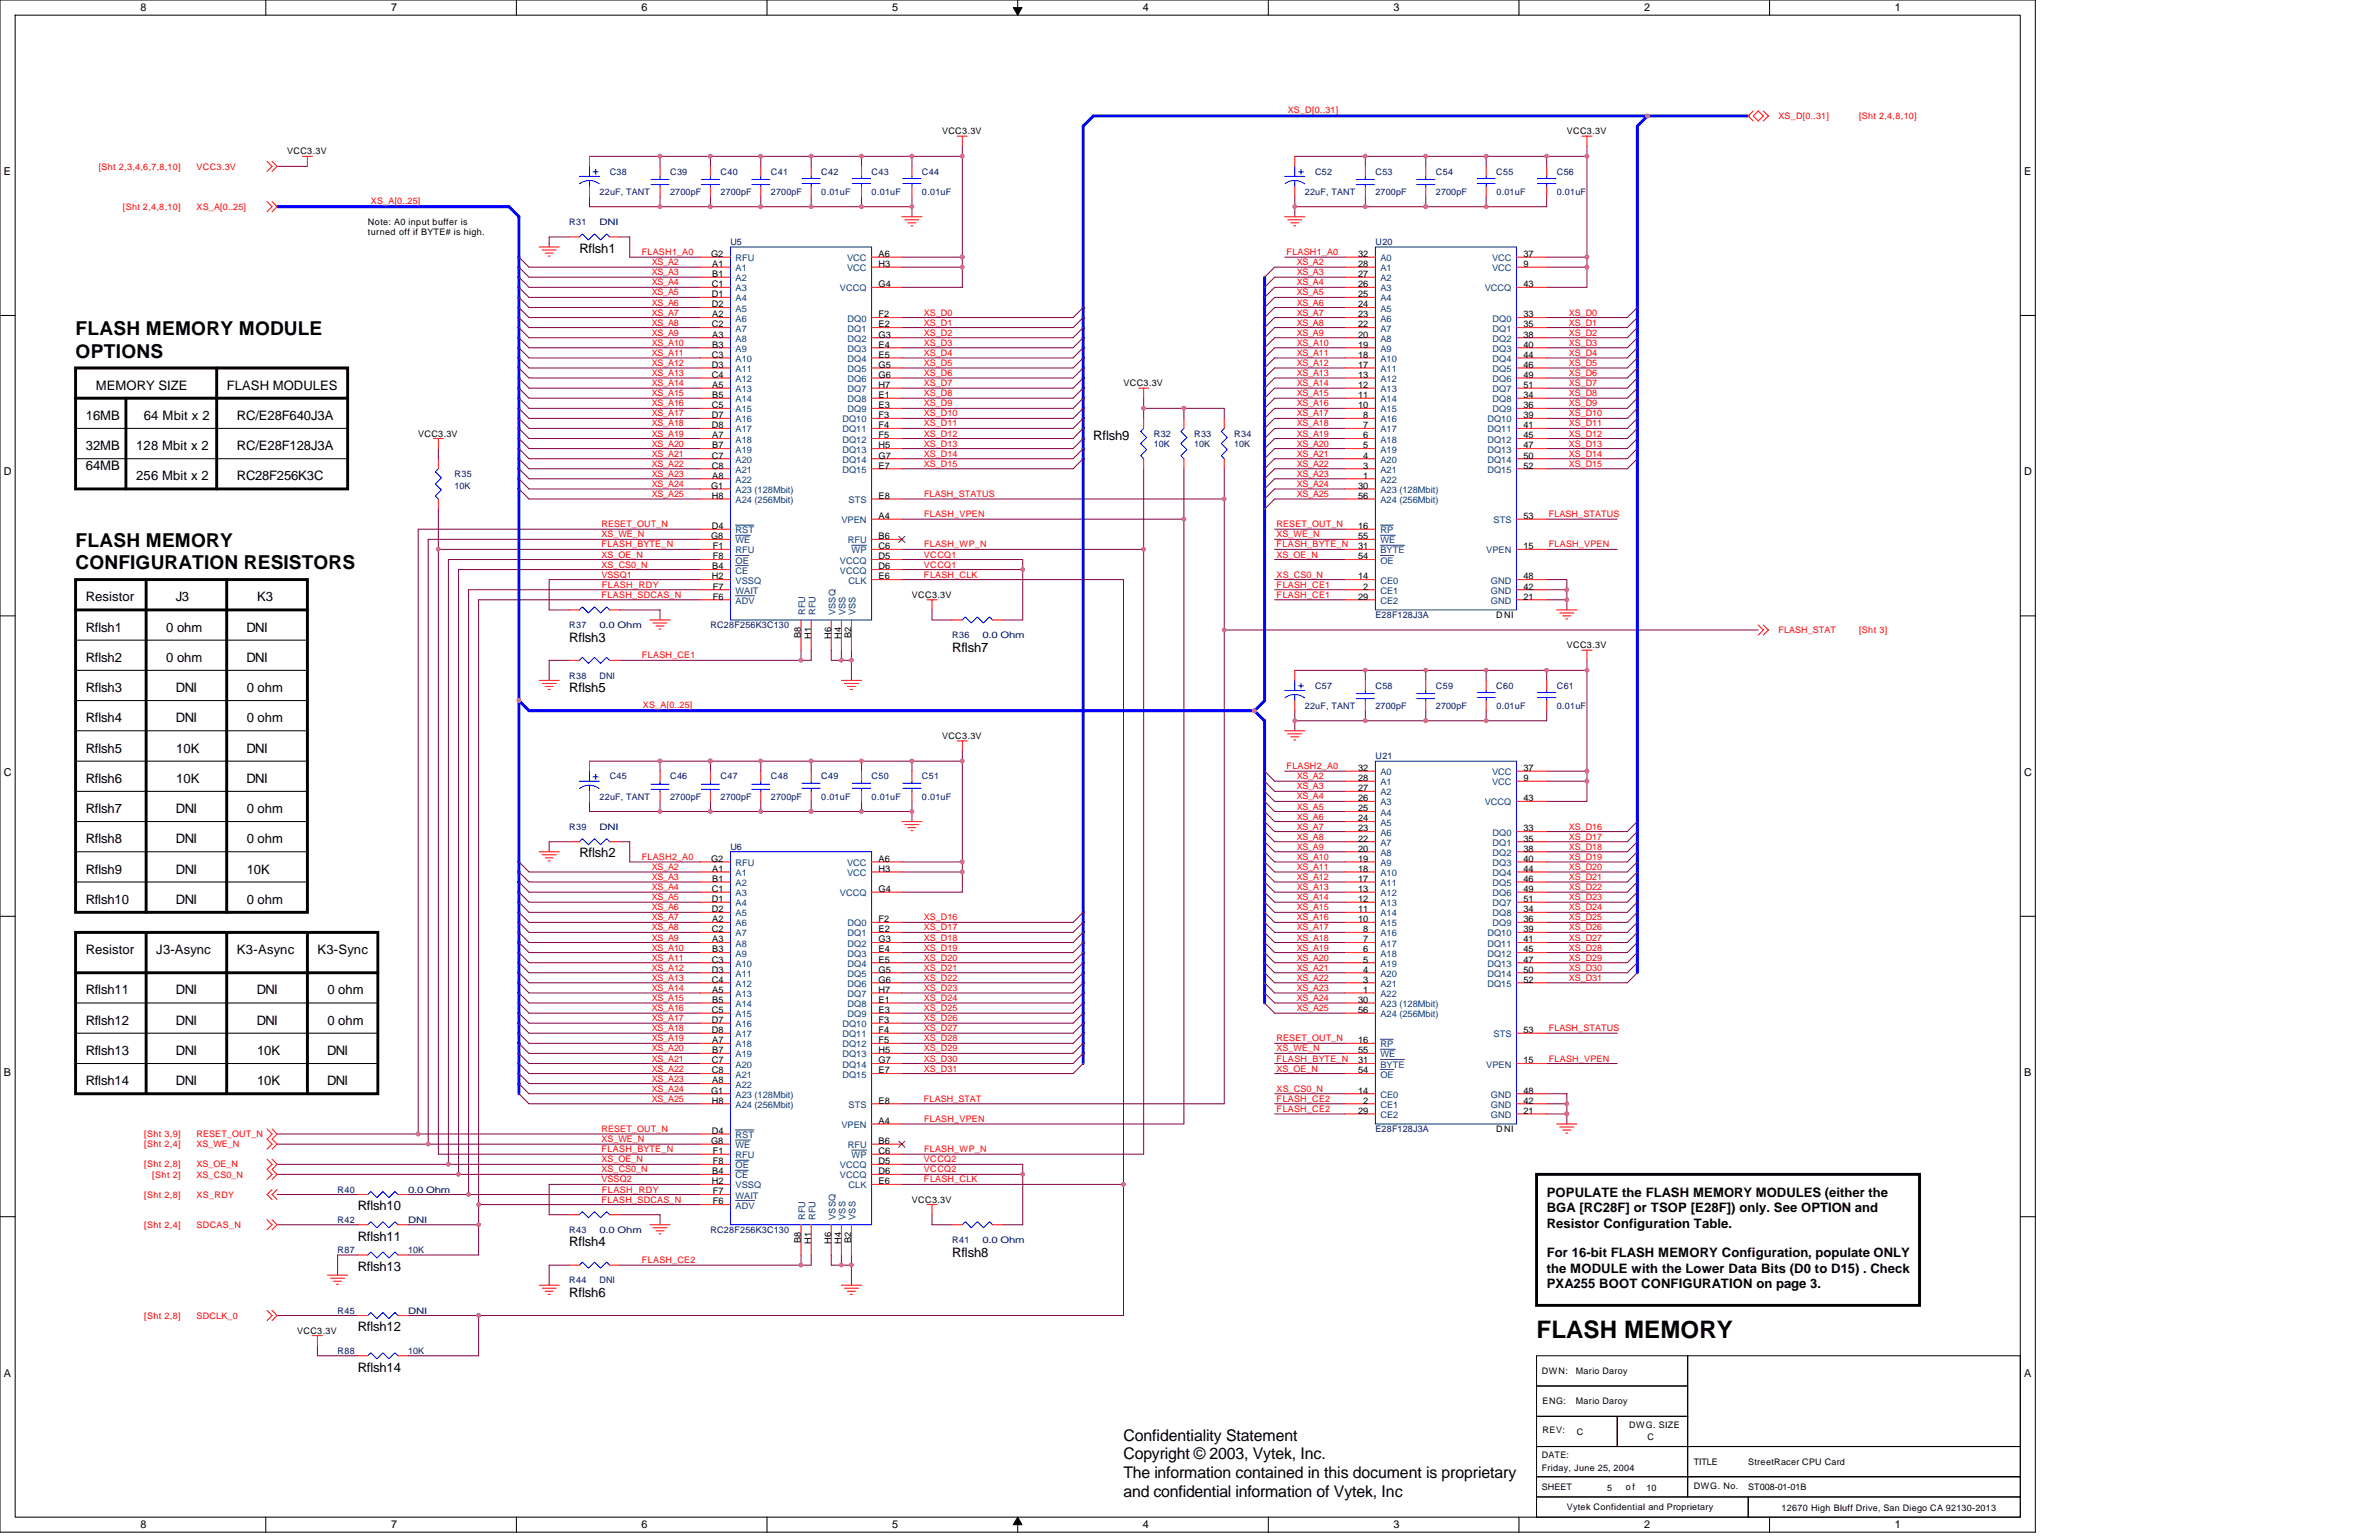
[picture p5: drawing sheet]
<svg xmlns="http://www.w3.org/2000/svg" width="432mm" height="279mm" viewBox="0 0 432 279" stroke-linecap="round" stroke-linejoin="round" font-family="sans-serif">
<defs><g id="words">
<text font-size="4.4" x="278.9" y="242.7">FLASH MEMORY</text>
<g font-size="3.5">
<text x="13.7" y="60.8">FLASH MEMORY MODULE</text>
<text x="13.7" y="64.9">OPTIONS</text>
<text x="13.7" y="99.2">FLASH MEMORY</text>
<text x="13.7" y="103.3">CONFIGURATION RESISTORS</text>
</g>
<g font-size="2.9">
<text x="203.9" y="261.4">Confidentiality Statement</text>
<text x="203.9" y="264.8">Copyright © 2003, Vytek, Inc.</text>
<text x="203.9" y="268.2">The information contained in this document is proprietary</text>
<text x="203.9" y="271.6">and confidential information of Vytek, Inc</text>
</g>
<g font-size="2.4">
<text x="105.2" y="45.8">Rflsh1</text>
<text x="17.4" y="70.7">MEMORY SIZE</text>
<text x="41.1" y="70.7">FLASH MODULES</text>
<text x="15.6" y="76.2">16MB</text>
<text x="26.1" y="76.2">64 Mbit x 2</text>
<text x="43" y="76.2">RC/E28F640J3A</text>
<text x="15.6" y="81.7">32MB</text>
<text x="24.7" y="81.7">128 Mbit x 2</text>
<text x="43" y="81.7">RC/E28F128J3A</text>
<text x="198.4" y="79.8">Rflsh9</text>
<text x="15.6" y="85.3">64MB</text>
<text x="24.7" y="87.2">256 Mbit x 2</text>
<text x="43" y="87.2">RC28F256K3C</text>
<text x="15.6" y="109.1">Resistor</text>
<text x="31.9" y="109.1">J3</text>
<text x="46.7" y="109.1">K3</text>
<text x="15.6" y="114.6">Rflsh1</text>
<text x="30.2" y="114.6">0 ohm</text>
<text x="44.7" y="114.6">DNI</text>
<text x="103.3" y="116.4">Rflsh3</text>
<text x="172.8" y="118.3">Rflsh7</text>
<text x="15.6" y="120.1">Rflsh2</text>
<text x="15.6" y="125.6">Rflsh3</text>
<text x="30.2" y="120.1">0 ohm</text>
<text x="31.9" y="125.6">DNI</text>
<text x="44.7" y="120.1">DNI</text>
<text x="44.8" y="125.6">0 ohm</text>
<text x="103.3" y="125.6">Rflsh5</text>
<text x="15.6" y="131.1">Rflsh4</text>
<text x="31.9" y="131.1">DNI</text>
<text x="44.8" y="131.1">0 ohm</text>
<text x="15.6" y="136.5">Rflsh5</text>
<text x="32" y="136.5">10K</text>
<text x="44.7" y="136.5">DNI</text>
<text x="15.6" y="142">Rflsh6</text>
<text x="32" y="142">10K</text>
<text x="44.7" y="142">DNI</text>
<text x="15.6" y="147.5">Rflsh7</text>
<text x="31.9" y="147.5">DNI</text>
<text x="44.8" y="147.5">0 ohm</text>
<text x="15.6" y="153">Rflsh8</text>
<text x="31.9" y="153">DNI</text>
<text x="44.8" y="153">0 ohm</text>
<text x="105.2" y="155.6">Rflsh2</text>
<text x="15.6" y="158.5">Rflsh9</text>
<text x="31.9" y="158.5">DNI</text>
<text x="44.8" y="158.5">10K</text>
<text x="15.6" y="164">Rflsh10</text>
<text x="31.9" y="164">DNI</text>
<text x="44.8" y="164">0 ohm</text>
<text x="15.6" y="173.1">Resistor</text>
<text x="28.4" y="173.1">J3-Async</text>
<text x="43" y="173.1">K3-Async</text>
<text x="57.6" y="173.1">K3-Sync</text>
<text x="15.6" y="180.4">Rflsh11</text>
<text x="15.6" y="185.9">Rflsh12</text>
<text x="31.9" y="185.9">DNI</text>
<text x="31.9" y="180.4">DNI</text>
<text x="46.6" y="180.4">DNI</text>
<text x="46.6" y="185.9">DNI</text>
<text x="59.4" y="185.9">0 ohm</text>
<text x="59.4" y="180.4">0 ohm</text>
<text x="15.6" y="191.4">Rflsh13</text>
<text x="31.9" y="191.4">DNI</text>
<text x="46.7" y="191.4">10K</text>
<text x="59.4" y="191.4">DNI</text>
<text x="15.6" y="196.9">Rflsh14</text>
<text x="31.9" y="196.9">DNI</text>
<text x="46.7" y="196.9">10K</text>
<text x="59.4" y="196.9">DNI</text>
<text x="64.9" y="219.6">Rflsh10</text>
<text x="280.7" y="217.1">POPULATE the FLASH MEMORY MODULES (either the</text>
<text x="280.7" y="219.9">BGA [RC28F] or TSOP [E28F]) only. See OPTION and</text>
<text x="64.9" y="225.1">Rflsh11</text>
<text x="103.3" y="226.1">Rflsh4</text>
<text x="172.8" y="228">Rflsh8</text>
<text x="280.7" y="222.7">Resistor Configuration Table.</text>
<text x="64.9" y="230.5">Rflsh13</text>
<text x="280.7" y="228.1">For 16-bit FLASH MEMORY Configuration, populate ONLY</text>
<text x="280.7" y="230.9">the MODULE with the Lower Data Bits (D0 to D15) . Check</text>
<text x="280.7" y="233.7">PXA255 BOOT CONFIGURATION on page 3.</text>
<text x="103.3" y="235.3">Rflsh6</text>
<text x="64.9" y="241.5">Rflsh12</text>
<text x="64.9" y="248.8">Rflsh14</text>
</g>
<g font-size="2">
<text x="25.5" y="2.1">8</text>
<text x="71" y="2.1">7</text>
<text x="116.5" y="2.1">6</text>
<text x="161.9" y="2.1">5</text>
<text x="207.5" y="2.1">4</text>
<text x="252.9" y="2.1">3</text>
<text x="298.4" y="2.1">2</text>
<text x="343.9" y="2.1">1</text>
<text x=".7" y="31.8">E</text>
<text x="367.4" y="31.8">E</text>
<text x=".7" y="86.3">D</text>
<text x="367.4" y="86.3">D</text>
<text x=".7" y="140.8">C</text>
<text x="367.4" y="140.8">C</text>
<text x=".7" y="195.3">B</text>
<text x="367.4" y="195.3">B</text>
<text x=".7" y="249.8">A</text>
<text x="367.4" y="249.8">A</text>
<text x="25.5" y="277.3">8</text>
<text x="71" y="277.3">7</text>
<text x="116.5" y="277.3">6</text>
<text x="161.9" y="277.3">5</text>
<text x="207.5" y="277.3">4</text>
<text x="252.9" y="277.3">3</text>
<text x="298.4" y="277.3">2</text>
<text x="343.9" y="277.3">1</text>
</g>
<g font-size="2" fill="#00f">
<text x="107.5" y="31.8">+</text>
<text x="235.6" y="31.8">+</text>
<text x="235.6" y="125.1">+</text>
<text x="107.5" y="141.5">+</text>
</g>
<g font-size="1.7">
<text x="129.1" y="46.6">G2</text>
<text x="159.5" y="46.6">A6</text>
<text x="246.5" y="46.6">32</text>
<text x="276.5" y="46.6">37</text>
<text x="129.2" y="52.1">C1</text>
<text x="129.2" y="53.9">D1</text>
<text x="129.3" y="48.5">A1</text>
<text x="129.3" y="50.3">B1</text>
<text x="159.5" y="52.1">G4</text>
<text x="159.5" y="48.5">H3</text>
<text x="246.5" y="48.5">28</text>
<text x="246.5" y="50.3">27</text>
<text x="246.5" y="52.1">26</text>
<text x="246.5" y="53.9">25</text>
<text x="276.5" y="52.1">43</text>
<text x="276.5" y="48.5">9</text>
<text x="129.2" y="55.8">D2</text>
<text x="129.2" y="59.4">C2</text>
<text x="129.3" y="57.6">A2</text>
<text x="159.5" y="57.6">F2</text>
<text x="159.5" y="59.4">E2</text>
<text x="246.5" y="55.8">24</text>
<text x="246.5" y="57.6">23</text>
<text x="246.5" y="59.4">22</text>
<text x="276.5" y="57.6">33</text>
<text x="276.5" y="59.4">35</text>
<text x="129.2" y="64.9">C3</text>
<text x="129.3" y="61.3">A3</text>
<text x="129.3" y="63.1">B3</text>
<text x="159.5" y="61.3">G3</text>
<text x="159.5" y="63.1">E4</text>
<text x="159.5" y="64.9">E5</text>
<text x="246.5" y="61.3">20</text>
<text x="246.5" y="63.1">19</text>
<text x="246.5" y="64.9">18</text>
<text x="276.5" y="61.3">38</text>
<text x="276.5" y="63.1">40</text>
<text x="276.5" y="64.9">44</text>
<text x="129.2" y="66.7">D3</text>
<text x="129.2" y="68.6">C4</text>
<text x="129.3" y="70.4">A5</text>
<text x="159.5" y="66.7">G5</text>
<text x="159.5" y="68.6">G6</text>
<text x="159.5" y="70.4">H7</text>
<text x="246.5" y="66.7">17</text>
<text x="246.5" y="68.6">13</text>
<text x="246.5" y="70.4">12</text>
<text x="276.5" y="66.7">46</text>
<text x="276.5" y="68.6">49</text>
<text x="276.5" y="70.4">51</text>
<text x="129.2" y="74.1">C5</text>
<text x="129.2" y="75.9">D7</text>
<text x="129.2" y="77.7">D8</text>
<text x="129.3" y="72.2">B5</text>
<text x="159.5" y="75.9">F3</text>
<text x="159.5" y="77.7">F4</text>
<text x="159.5" y="72.2">E1</text>
<text x="159.5" y="74.1">E3</text>
<text x="246.5" y="72.2">11</text>
<text x="246.5" y="74.1">10</text>
<text x="247.4" y="75.9">8</text>
<text x="247.4" y="77.7">7</text>
<text x="276.5" y="75.9">39</text>
<text x="276.5" y="77.7">41</text>
<text x="276.5" y="72.2">34</text>
<text x="276.5" y="74.1">36</text>
<text x="129.2" y="83.2">C7</text>
<text x="129.3" y="79.5">A7</text>
<text x="129.3" y="81.4">B7</text>
<text x="159.5" y="79.5">F5</text>
<text x="159.5" y="81.4">H5</text>
<text x="159.5" y="83.2">G7</text>
<text x="247.4" y="79.5">6</text>
<text x="247.4" y="81.4">5</text>
<text x="247.4" y="83.2">4</text>
<text x="276.5" y="79.5">45</text>
<text x="276.5" y="81.4">47</text>
<text x="276.5" y="83.2">50</text>
<text x="129.1" y="88.7">G1</text>
<text x="129.2" y="85">C8</text>
<text x="129.3" y="86.8">A8</text>
<text x="159.5" y="85">E7</text>
<text x="246.5" y="88.7">30</text>
<text x="247.4" y="85">3</text>
<text x="247.4" y="86.8">1</text>
<text x="276.5" y="85">52</text>
<text x="129.2" y="90.5">H8</text>
<text x="129.2" y="96">D4</text>
<text x="159.5" y="90.5">E8</text>
<text x="159.5" y="94.2">A4</text>
<text x="246.5" y="96">16</text>
<text x="246.5" y="90.5">56</text>
<text x="276.5" y="94.2">53</text>
<text x="129.1" y="97.8">G8</text>
<text x="129.4" y="99.7">F1</text>
<text x="129.4" y="101.5">F8</text>
<text x="159.5" y="101.5">D5</text>
<text x="159.5" y="97.8">B6</text>
<text x="159.5" y="99.7">C6</text>
<text x="246.5" y="101.5">54</text>
<text x="246.5" y="99.7">31</text>
<text x="246.5" y="97.8">55</text>
<text x="276.5" y="99.7">15</text>
<text x="129.2" y="105.1">H2</text>
<text x="129.3" y="103.3">B4</text>
<text x="129.4" y="107">F7</text>
<text x="159.5" y="103.3">D6</text>
<text x="159.5" y="105.1">E6</text>
<text x="246.5" y="105.1">14</text>
<text x="247.4" y="107">2</text>
<text x="276.5" y="105.1">48</text>
<text x="276.5" y="107">42</text>
<text x="129.4" y="108.8">F6</text>
<text x="246.5" y="108.8">29</text>
<text x="276.5" y="108.8">21</text>
<text x="145.4" y="115.8" transform="rotate(-90 145.4 115.8)">B8</text>
<text x="147.2" y="115.9" transform="rotate(-90 147.2 115.9)">H1</text>
<text x="150.9" y="115.9" transform="rotate(-90 150.9 115.9)">H6</text>
<text x="152.7" y="115.9" transform="rotate(-90 152.7 115.9)">H4</text>
<text x="154.5" y="115.8" transform="rotate(-90 154.5 115.8)">B2</text>
<text x="246.5" y="139.9">32</text>
<text x="246.5" y="141.7">28</text>
<text x="246.5" y="143.6">27</text>
<text x="276.5" y="139.9">37</text>
<text x="276.5" y="141.7">9</text>
<text x="246.5" y="145.4">26</text>
<text x="246.5" y="147.2">25</text>
<text x="246.5" y="149">24</text>
<text x="276.5" y="145.4">43</text>
<text x="246.5" y="150.9">23</text>
<text x="246.5" y="152.7">22</text>
<text x="246.5" y="154.5">20</text>
<text x="276.5" y="150.9">33</text>
<text x="276.5" y="152.7">35</text>
<text x="276.5" y="154.5">38</text>
<text x="129.1" y="156.4">G2</text>
<text x="129.2" y="161.8">C1</text>
<text x="129.3" y="158.2">A1</text>
<text x="129.3" y="160">B1</text>
<text x="159.5" y="161.8">G4</text>
<text x="159.5" y="156.4">A6</text>
<text x="159.5" y="158.2">H3</text>
<text x="246.5" y="156.4">19</text>
<text x="246.5" y="158.2">18</text>
<text x="246.5" y="160">17</text>
<text x="246.5" y="161.8">13</text>
<text x="276.5" y="156.4">40</text>
<text x="276.5" y="158.2">44</text>
<text x="276.5" y="160">46</text>
<text x="276.5" y="161.8">49</text>
<text x="129.2" y="163.7">D1</text>
<text x="129.2" y="165.5">D2</text>
<text x="129.3" y="167.3">A2</text>
<text x="159.5" y="167.3">F2</text>
<text x="246.5" y="163.7">12</text>
<text x="246.5" y="165.5">11</text>
<text x="246.5" y="167.3">10</text>
<text x="276.5" y="163.7">51</text>
<text x="276.5" y="165.5">34</text>
<text x="276.5" y="167.3">36</text>
<text x="129.2" y="169.1">C2</text>
<text x="129.3" y="171">A3</text>
<text x="129.3" y="172.8">B3</text>
<text x="159.5" y="169.1">E2</text>
<text x="159.5" y="171">G3</text>
<text x="159.5" y="172.8">E4</text>
<text x="247.4" y="169.1">8</text>
<text x="247.4" y="171">7</text>
<text x="247.4" y="172.8">6</text>
<text x="276.5" y="169.1">39</text>
<text x="276.5" y="171">41</text>
<text x="276.5" y="172.8">45</text>
<text x="129.2" y="174.6">C3</text>
<text x="129.2" y="176.5">D3</text>
<text x="129.2" y="178.3">C4</text>
<text x="159.5" y="174.6">E5</text>
<text x="159.5" y="176.5">G5</text>
<text x="159.5" y="178.3">G6</text>
<text x="247.4" y="174.6">5</text>
<text x="247.4" y="176.5">4</text>
<text x="247.4" y="178.3">3</text>
<text x="276.5" y="174.6">47</text>
<text x="276.5" y="176.5">50</text>
<text x="276.5" y="178.3">52</text>
<text x="129.2" y="183.8">C5</text>
<text x="129.2" y="185.6">D7</text>
<text x="129.3" y="180.1">A5</text>
<text x="129.3" y="181.9">B5</text>
<text x="159.5" y="185.6">F3</text>
<text x="159.5" y="180.1">H7</text>
<text x="159.5" y="181.9">E1</text>
<text x="159.5" y="183.8">E3</text>
<text x="246.5" y="181.9">30</text>
<text x="246.5" y="183.8">56</text>
<text x="247.4" y="180.1">1</text>
<text x="129.2" y="187.4">D8</text>
<text x="129.3" y="189.3">A7</text>
<text x="129.3" y="191.1">B7</text>
<text x="159.5" y="187.4">F4</text>
<text x="159.5" y="189.3">F5</text>
<text x="159.5" y="191.1">H5</text>
<text x="246.5" y="191.1">55</text>
<text x="246.5" y="189.3">16</text>
<text x="276.5" y="187.4">53</text>
<text x="129.2" y="192.9">C7</text>
<text x="129.2" y="194.8">C8</text>
<text x="129.3" y="196.6">A8</text>
<text x="159.5" y="192.9">G7</text>
<text x="159.5" y="194.8">E7</text>
<text x="246.5" y="194.8">54</text>
<text x="246.5" y="192.9">31</text>
<text x="276.5" y="192.9">15</text>
<text x="129.1" y="198.4">G1</text>
<text x="129.2" y="200.2">H8</text>
<text x="159.5" y="200.2">E8</text>
<text x="159.5" y="203.9">A4</text>
<text x="246.5" y="198.4">14</text>
<text x="246.5" y="202.1">29</text>
<text x="247.4" y="200.2">2</text>
<text x="276.5" y="202.1">21</text>
<text x="276.5" y="198.4">48</text>
<text x="276.5" y="200.2">42</text>
<text x="129.1" y="207.6">G8</text>
<text x="129.2" y="205.7">D4</text>
<text x="129.4" y="209.4">F1</text>
<text x="159.5" y="207.6">B6</text>
<text x="159.5" y="209.4">C6</text>
<text x="129.2" y="214.9">H2</text>
<text x="129.3" y="213">B4</text>
<text x="129.4" y="211.2">F8</text>
<text x="159.5" y="211.2">D5</text>
<text x="159.5" y="213">D6</text>
<text x="159.5" y="214.9">E6</text>
<text x="129.4" y="216.7">F7</text>
<text x="129.4" y="218.5">F6</text>
<text x="145.4" y="225.5" transform="rotate(-90 145.4 225.5)">B8</text>
<text x="147.2" y="225.6" transform="rotate(-90 147.2 225.6)">H1</text>
<text x="150.9" y="225.6" transform="rotate(-90 150.9 225.6)">H6</text>
<text x="152.7" y="225.6" transform="rotate(-90 152.7 225.6)">H4</text>
<text x="154.5" y="225.5" transform="rotate(-90 154.5 225.5)">B2</text>
</g>
<g font-size="1.7" fill="#004080">
<text x="133.5" y="47.4">RFU</text>
<text x="153.8" y="47.4">VCC</text>
<text x="250.5" y="47.4">A0</text>
<text x="270.8" y="47.4">VCC</text>
<text x="133.5" y="49.2">A1</text>
<text x="133.5" y="51">A2</text>
<text x="133.5" y="52.9">A3</text>
<text x="152.4" y="52.9">VCCQ</text>
<text x="153.8" y="49.2">VCC</text>
<text x="250.5" y="49.2">A1</text>
<text x="250.5" y="51">A2</text>
<text x="250.5" y="52.9">A3</text>
<text x="269.5" y="52.9">VCCQ</text>
<text x="270.8" y="49.2">VCC</text>
<text x="133.5" y="54.7">A4</text>
<text x="133.5" y="56.5">A5</text>
<text x="133.5" y="58.4">A6</text>
<text x="153.8" y="58.4">DQ0</text>
<text x="250.5" y="54.7">A4</text>
<text x="250.5" y="56.5">A5</text>
<text x="250.5" y="58.4">A6</text>
<text x="270.9" y="58.4">DQ0</text>
<text x="133.5" y="60.2">A7</text>
<text x="133.5" y="62">A8</text>
<text x="133.5" y="63.8">A9</text>
<text x="133.5" y="65.7">A10</text>
<text x="153.8" y="60.2">DQ1</text>
<text x="153.8" y="62">DQ2</text>
<text x="153.8" y="63.8">DQ3</text>
<text x="153.8" y="65.7">DQ4</text>
<text x="250.5" y="60.2">A7</text>
<text x="250.5" y="62">A8</text>
<text x="250.5" y="63.8">A9</text>
<text x="250.5" y="65.7">A10</text>
<text x="270.9" y="60.2">DQ1</text>
<text x="270.9" y="62">DQ2</text>
<text x="270.9" y="63.8">DQ3</text>
<text x="270.9" y="65.7">DQ4</text>
<text x="133.5" y="67.5">A11</text>
<text x="133.5" y="69.3">A12</text>
<text x="133.5" y="71.2">A13</text>
<text x="153.8" y="67.5">DQ5</text>
<text x="153.8" y="69.3">DQ6</text>
<text x="153.8" y="71.2">DQ7</text>
<text x="250.5" y="67.5">A11</text>
<text x="250.5" y="69.3">A12</text>
<text x="250.5" y="71.2">A13</text>
<text x="270.9" y="67.5">DQ5</text>
<text x="270.9" y="69.3">DQ6</text>
<text x="270.9" y="71.2">DQ7</text>
<text x="133.5" y="73">A14</text>
<text x="133.5" y="74.8">A15</text>
<text x="133.5" y="76.6">A16</text>
<text x="152.9" y="76.6">DQ10</text>
<text x="153.8" y="73">DQ8</text>
<text x="153.8" y="74.8">DQ9</text>
<text x="250.5" y="73">A14</text>
<text x="250.5" y="74.8">A15</text>
<text x="250.5" y="76.6">A16</text>
<text x="270" y="76.6">DQ10</text>
<text x="270.9" y="73">DQ8</text>
<text x="270.9" y="74.8">DQ9</text>
<text x="133.5" y="78.5">A17</text>
<text x="133.5" y="80.3">A18</text>
<text x="133.5" y="82.1">A19</text>
<text x="133.5" y="84">A20</text>
<text x="152.9" y="78.5">DQ11</text>
<text x="152.9" y="80.3">DQ12</text>
<text x="152.9" y="82.1">DQ13</text>
<text x="152.9" y="84">DQ14</text>
<text x="250.5" y="78.5">A17</text>
<text x="250.5" y="80.3">A18</text>
<text x="250.5" y="82.1">A19</text>
<text x="250.5" y="84">A20</text>
<text x="270" y="78.5">DQ11</text>
<text x="270" y="80.3">DQ12</text>
<text x="270" y="82.1">DQ13</text>
<text x="270" y="84">DQ14</text>
<text x="133.5" y="85.8">A21</text>
<text x="133.5" y="87.6">A22</text>
<text x="133.5" y="89.5">A23 (128Mbit)</text>
<text x="152.9" y="85.8">DQ15</text>
<text x="250.5" y="85.8">A21</text>
<text x="250.5" y="87.6">A22</text>
<text x="250.5" y="89.5">A23 (128Mbit)</text>
<text x="270" y="85.8">DQ15</text>
<text x="133.5" y="91.3">A24 (256Mbit)</text>
<text x="152.7" y="94.9">VPEN</text>
<text x="154" y="91.3">STS</text>
<text x="250.5" y="91.3">A24 (256Mbit)</text>
<text x="271.1" y="94.9">STS</text>
<text x="133.5" y="100.4">RFU</text>
<text x="133.5" y="98.6">WE</text>
<text x="133.5" y="96.8">RST</text>
<text x="153.9" y="98.6">RFU</text>
<text x="154.6" y="100.4">WP</text>
<text x="250.5" y="100.4">BYTE</text>
<text x="250.5" y="98.6">WE</text>
<text x="250.5" y="96.8">RP</text>
<text x="269.8" y="100.4">VPEN</text>
<text x="133.5" y="102.3">OE</text>
<text x="133.5" y="104.1">CE</text>
<text x="133.5" y="105.9">VSSQ</text>
<text x="133.5" y="107.7">WAIT</text>
<text x="152.4" y="102.3">VCCQ</text>
<text x="152.4" y="104.1">VCCQ</text>
<text x="154" y="105.9">CLK</text>
<text x="250.5" y="102.3">OE</text>
<text x="250.5" y="107.7">CE1</text>
<text x="250.5" y="105.9">CE0</text>
<text x="270.6" y="105.9">GND</text>
<text x="270.6" y="107.7">GND</text>
<text x="133.5" y="109.6">ADV</text>
<text x="146.2" y="111.6" transform="rotate(-90 146.2 111.6)">RFU</text>
<text x="148" y="111.6" transform="rotate(-90 148 111.6)">RFU</text>
<text x="151.6" y="111.6" transform="rotate(-90 151.6 111.6)">VSSQ</text>
<text x="153.5" y="111.6" transform="rotate(-90 153.5 111.6)">VSS</text>
<text x="155.3" y="111.6" transform="rotate(-90 155.3 111.6)">VSS</text>
<text x="250.5" y="109.6">CE2</text>
<text x="270.6" y="109.6">GND</text>
<text x="250.5" y="140.7">A0</text>
<text x="250.5" y="142.5">A1</text>
<text x="270.8" y="140.7">VCC</text>
<text x="270.8" y="142.5">VCC</text>
<text x="250.5" y="144.3">A2</text>
<text x="250.5" y="146.1">A3</text>
<text x="250.5" y="148">A4</text>
<text x="250.5" y="149.8">A5</text>
<text x="269.5" y="146.1">VCCQ</text>
<text x="250.5" y="151.6">A6</text>
<text x="250.5" y="153.5">A7</text>
<text x="250.5" y="155.3">A8</text>
<text x="270.9" y="151.6">DQ0</text>
<text x="270.9" y="153.5">DQ1</text>
<text x="270.9" y="155.3">DQ2</text>
<text x="133.5" y="158.9">A1</text>
<text x="133.5" y="160.8">A2</text>
<text x="133.5" y="157.1">RFU</text>
<text x="153.8" y="157.1">VCC</text>
<text x="153.8" y="158.9">VCC</text>
<text x="250.5" y="157.1">A9</text>
<text x="250.5" y="158.9">A10</text>
<text x="250.5" y="160.8">A11</text>
<text x="270.9" y="157.1">DQ3</text>
<text x="270.9" y="158.9">DQ4</text>
<text x="270.9" y="160.8">DQ5</text>
<text x="133.5" y="162.6">A3</text>
<text x="133.5" y="164.4">A4</text>
<text x="133.5" y="166.3">A5</text>
<text x="152.4" y="162.6">VCCQ</text>
<text x="250.5" y="162.6">A12</text>
<text x="250.5" y="164.4">A13</text>
<text x="250.5" y="166.3">A14</text>
<text x="270.9" y="162.6">DQ6</text>
<text x="270.9" y="164.4">DQ7</text>
<text x="270.9" y="166.3">DQ8</text>
<text x="133.5" y="168.1">A6</text>
<text x="133.5" y="169.9">A7</text>
<text x="133.5" y="171.7">A8</text>
<text x="133.5" y="173.6">A9</text>
<text x="153.8" y="168.1">DQ0</text>
<text x="153.8" y="169.9">DQ1</text>
<text x="153.8" y="171.7">DQ2</text>
<text x="153.8" y="173.6">DQ3</text>
<text x="250.5" y="168.1">A15</text>
<text x="250.5" y="169.9">A16</text>
<text x="250.5" y="171.7">A17</text>
<text x="250.5" y="173.6">A18</text>
<text x="270" y="169.9">DQ10</text>
<text x="270" y="171.7">DQ11</text>
<text x="270" y="173.6">DQ12</text>
<text x="270.9" y="168.1">DQ9</text>
<text x="133.5" y="175.4">A10</text>
<text x="133.5" y="177.2">A11</text>
<text x="133.5" y="179">A12</text>
<text x="153.8" y="175.4">DQ4</text>
<text x="153.8" y="177.2">DQ5</text>
<text x="153.8" y="179">DQ6</text>
<text x="250.5" y="175.4">A19</text>
<text x="250.5" y="177.2">A20</text>
<text x="250.5" y="179">A21</text>
<text x="270" y="175.4">DQ13</text>
<text x="270" y="177.2">DQ14</text>
<text x="270" y="179">DQ15</text>
<text x="133.5" y="180.9">A13</text>
<text x="133.5" y="182.7">A14</text>
<text x="133.5" y="184.6">A15</text>
<text x="153.8" y="180.9">DQ7</text>
<text x="153.8" y="182.7">DQ8</text>
<text x="153.8" y="184.6">DQ9</text>
<text x="250.5" y="180.9">A22</text>
<text x="250.5" y="182.7">A23 (128Mbit)</text>
<text x="250.5" y="184.6">A24 (256Mbit)</text>
<text x="133.5" y="186.4">A16</text>
<text x="133.5" y="188.2">A17</text>
<text x="133.5" y="190">A18</text>
<text x="133.5" y="191.9">A19</text>
<text x="152.9" y="186.4">DQ10</text>
<text x="152.9" y="188.2">DQ11</text>
<text x="152.9" y="190">DQ12</text>
<text x="152.9" y="191.9">DQ13</text>
<text x="250.5" y="191.9">WE</text>
<text x="250.5" y="190">RP</text>
<text x="271.1" y="188.2">STS</text>
<text x="133.5" y="193.7">A20</text>
<text x="133.5" y="195.5">A21</text>
<text x="133.5" y="197.3">A22</text>
<text x="152.9" y="193.7">DQ14</text>
<text x="152.9" y="195.5">DQ15</text>
<text x="250.5" y="195.5">OE</text>
<text x="250.5" y="193.7">BYTE</text>
<text x="269.8" y="193.7">VPEN</text>
<text x="133.5" y="199.2">A23 (128Mbit)</text>
<text x="133.5" y="201">A24 (256Mbit)</text>
<text x="154" y="201">STS</text>
<text x="250.5" y="201">CE1</text>
<text x="250.5" y="199.2">CE0</text>
<text x="250.5" y="202.8">CE2</text>
<text x="270.6" y="202.8">GND</text>
<text x="270.6" y="199.2">GND</text>
<text x="270.6" y="201">GND</text>
<text x="133.5" y="208.3">WE</text>
<text x="133.5" y="206.5">RST</text>
<text x="152.7" y="204.7">VPEN</text>
<text x="153.9" y="208.3">RFU</text>
<text x="133.5" y="212">OE</text>
<text x="133.5" y="210.1">RFU</text>
<text x="133.5" y="213.8">CE</text>
<text x="133.5" y="215.6">VSSQ</text>
<text x="152.4" y="212">VCCQ</text>
<text x="152.4" y="213.8">VCCQ</text>
<text x="154" y="215.6">CLK</text>
<text x="154.6" y="210.1">WP</text>
<text x="133.5" y="217.5">WAIT</text>
<text x="133.5" y="219.3">ADV</text>
<text x="146.2" y="221.3" transform="rotate(-90 146.2 221.3)">RFU</text>
<text x="148" y="221.3" transform="rotate(-90 148 221.3)">RFU</text>
<text x="151.6" y="221.3" transform="rotate(-90 151.6 221.3)">VSSQ</text>
<text x="153.5" y="221.3" transform="rotate(-90 153.5 221.3)">VSS</text>
<text x="155.3" y="221.3" transform="rotate(-90 155.3 221.3)">VSS</text>
</g>
<g font-size="1.6" fill="#f00">
<text x="233.7" y="20.5">XS_D[0..31]</text>
<text x="322.8" y="21.6">XS_D[0..31]</text>
<text x="337.4" y="21.6">[Sht 2,4,8,10]</text>
<text x="17.9" y="30.8">[Sht 2,3,4,6,7,8,10]</text>
<text x="35.7" y="30.8">VCC3.3V</text>
<text x="22.3" y="38.1">[Sht 2,4,8,10]</text>
<text x="35.7" y="38.1">XS_A[0..25]</text>
<text x="67.3" y="37">XS_A[0..25]</text>
<text x="116.5" y="46.3">FLASH1_A0</text>
<text x="233.5" y="46.3">FLASH1_A0</text>
<text x="118.3" y="53.6">XS_A5</text>
<text x="118.3" y="49.9">XS_A3</text>
<text x="118.3" y="48.1">XS_A2</text>
<text x="118.3" y="51.8">XS_A4</text>
<text x="235.4" y="48.1">XS_A2</text>
<text x="235.4" y="49.9">XS_A3</text>
<text x="235.4" y="51.8">XS_A4</text>
<text x="235.4" y="53.6">XS_A5</text>
<text x="118.3" y="57.3">XS_A7</text>
<text x="118.3" y="59.1">XS_A8</text>
<text x="118.3" y="55.4">XS_A6</text>
<text x="167.7" y="59.1">XS_D1</text>
<text x="167.7" y="57.3">XS_D0</text>
<text x="235.4" y="55.4">XS_A6</text>
<text x="235.4" y="57.3">XS_A7</text>
<text x="235.4" y="59.1">XS_A8</text>
<text x="284.8" y="57.3">XS_D0</text>
<text x="284.8" y="59.1">XS_D1</text>
<text x="118.3" y="60.9">XS_A9</text>
<text x="118.3" y="64.6">XS_A11</text>
<text x="118.3" y="62.7">XS_A10</text>
<text x="167.7" y="64.6">XS_D4</text>
<text x="167.7" y="60.9">XS_D2</text>
<text x="167.7" y="62.7">XS_D3</text>
<text x="235.4" y="60.9">XS_A9</text>
<text x="235.4" y="62.7">XS_A10</text>
<text x="235.4" y="64.6">XS_A11</text>
<text x="284.8" y="62.7">XS_D3</text>
<text x="284.8" y="64.6">XS_D4</text>
<text x="284.8" y="60.9">XS_D2</text>
<text x="118.3" y="66.4">XS_A12</text>
<text x="118.3" y="68.2">XS_A13</text>
<text x="118.3" y="70.1">XS_A14</text>
<text x="118.3" y="71.9">XS_A15</text>
<text x="167.7" y="66.4">XS_D5</text>
<text x="167.7" y="68.2">XS_D6</text>
<text x="167.7" y="70.1">XS_D7</text>
<text x="167.7" y="71.9">XS_D8</text>
<text x="235.4" y="66.4">XS_A12</text>
<text x="235.4" y="68.2">XS_A13</text>
<text x="235.4" y="70.1">XS_A14</text>
<text x="235.4" y="71.9">XS_A15</text>
<text x="284.8" y="66.4">XS_D5</text>
<text x="284.8" y="68.2">XS_D6</text>
<text x="284.8" y="70.1">XS_D7</text>
<text x="284.8" y="71.9">XS_D8</text>
<text x="118.3" y="77.4">XS_A18</text>
<text x="118.3" y="75.5">XS_A17</text>
<text x="118.3" y="73.7">XS_A16</text>
<text x="167.7" y="77.4">XS_D11</text>
<text x="167.7" y="73.7">XS_D9</text>
<text x="167.7" y="75.5">XS_D10</text>
<text x="235.4" y="73.7">XS_A16</text>
<text x="235.4" y="75.5">XS_A17</text>
<text x="235.4" y="77.4">XS_A18</text>
<text x="284.8" y="77.4">XS_D11</text>
<text x="284.8" y="73.7">XS_D9</text>
<text x="284.8" y="75.5">XS_D10</text>
<text x="118.3" y="79.2">XS_A19</text>
<text x="118.3" y="81">XS_A20</text>
<text x="118.3" y="82.9">XS_A21</text>
<text x="167.7" y="79.2">XS_D12</text>
<text x="167.7" y="82.9">XS_D14</text>
<text x="167.7" y="81">XS_D13</text>
<text x="235.4" y="79.2">XS_A19</text>
<text x="235.4" y="81">XS_A20</text>
<text x="235.4" y="82.9">XS_A21</text>
<text x="284.8" y="79.2">XS_D12</text>
<text x="284.8" y="81">XS_D13</text>
<text x="284.8" y="82.9">XS_D14</text>
<text x="118.3" y="84.7">XS_A22</text>
<text x="118.3" y="88.3">XS_A24</text>
<text x="118.3" y="86.5">XS_A23</text>
<text x="167.7" y="84.7">XS_D15</text>
<text x="235.4" y="84.7">XS_A22</text>
<text x="235.4" y="86.5">XS_A23</text>
<text x="235.4" y="88.3">XS_A24</text>
<text x="284.8" y="84.7">XS_D15</text>
<text x="109.2" y="95.7">RESET_OUT_N</text>
<text x="118.3" y="90.2">XS_A25</text>
<text x="167.7" y="90.2">FLASH_STATUS</text>
<text x="167.7" y="93.8">FLASH_VPEN</text>
<text x="231.7" y="95.7">RESET_OUT_N</text>
<text x="235.4" y="90.2">XS_A25</text>
<text x="281.1" y="93.8">FLASH_STATUS</text>
<text x="109.2" y="99.3">FLASH_BYTE_N</text>
<text x="109.2" y="101.2">XS_OE_N</text>
<text x="109.2" y="97.5">XS_WE_N</text>
<text x="167.7" y="101.2">VCCQ1</text>
<text x="167.7" y="99.3">FLASH_WP_N</text>
<text x="231.7" y="97.5">XS_WE_N</text>
<text x="231.7" y="99.3">FLASH_BYTE_N</text>
<text x="231.7" y="101.2">XS_OE_N</text>
<text x="281.1" y="99.3">FLASH_VPEN</text>
<text x="109.2" y="103">XS_CS0_N</text>
<text x="109.2" y="104.8">VSSQ1</text>
<text x="109.3" y="106.6">FLASH_RDY</text>
<text x="167.7" y="104.8">FLASH_CLK</text>
<text x="167.7" y="103">VCCQ1</text>
<text x="231.7" y="104.8">XS_CS0_N</text>
<text x="231.7" y="106.6">FLASH_CE1</text>
<text x="109.2" y="108.5">FLASH_SDCAS_N</text>
<text x="231.7" y="108.5">FLASH_CE1</text>
<text x="116.5" y="119.4">FLASH_CE1</text>
<text x="322.8" y="114.9">FLASH_STAT</text>
<text x="337.4" y="114.9">[Sht 3]</text>
<text x="116.7" y="128.4">XS_A[0..25]</text>
<text x="233.5" y="139.6">FLASH2_A0</text>
<text x="235.4" y="141.4">XS_A2</text>
<text x="235.4" y="143.2">XS_A3</text>
<text x="235.4" y="145">XS_A4</text>
<text x="235.4" y="146.9">XS_A5</text>
<text x="235.4" y="148.7">XS_A6</text>
<text x="235.4" y="150.5">XS_A7</text>
<text x="235.4" y="152.4">XS_A8</text>
<text x="235.4" y="154.2">XS_A9</text>
<text x="284.8" y="150.5">XS_D16</text>
<text x="284.8" y="152.4">XS_D17</text>
<text x="284.8" y="154.2">XS_D18</text>
<text x="116.5" y="156">FLASH2_A0</text>
<text x="118.3" y="159.7">XS_A3</text>
<text x="118.3" y="157.8">XS_A2</text>
<text x="118.3" y="161.5">XS_A4</text>
<text x="235.4" y="156">XS_A10</text>
<text x="235.4" y="157.8">XS_A11</text>
<text x="235.4" y="159.7">XS_A12</text>
<text x="235.4" y="161.5">XS_A13</text>
<text x="284.8" y="156">XS_D19</text>
<text x="284.8" y="157.8">XS_D20</text>
<text x="284.8" y="159.7">XS_D21</text>
<text x="284.8" y="161.5">XS_D22</text>
<text x="118.3" y="165.2">XS_A6</text>
<text x="118.3" y="163.3">XS_A5</text>
<text x="118.3" y="167">XS_A7</text>
<text x="167.7" y="167">XS_D16</text>
<text x="235.4" y="163.3">XS_A14</text>
<text x="235.4" y="165.2">XS_A15</text>
<text x="235.4" y="167">XS_A16</text>
<text x="284.8" y="163.3">XS_D23</text>
<text x="284.8" y="165.2">XS_D24</text>
<text x="284.8" y="167">XS_D25</text>
<text x="118.3" y="168.8">XS_A8</text>
<text x="118.3" y="170.6">XS_A9</text>
<text x="118.3" y="172.5">XS_A10</text>
<text x="167.7" y="168.8">XS_D17</text>
<text x="167.7" y="172.5">XS_D19</text>
<text x="167.7" y="170.6">XS_D18</text>
<text x="235.4" y="168.8">XS_A17</text>
<text x="235.4" y="170.6">XS_A18</text>
<text x="235.4" y="172.5">XS_A19</text>
<text x="284.8" y="168.8">XS_D26</text>
<text x="284.8" y="170.6">XS_D27</text>
<text x="284.8" y="172.5">XS_D28</text>
<text x="118.3" y="179.8">XS_A14</text>
<text x="118.3" y="174.3">XS_A11</text>
<text x="118.3" y="177.9">XS_A13</text>
<text x="118.3" y="176.1">XS_A12</text>
<text x="167.7" y="176.1">XS_D21</text>
<text x="167.7" y="177.9">XS_D22</text>
<text x="167.7" y="179.8">XS_D23</text>
<text x="167.7" y="174.3">XS_D20</text>
<text x="235.4" y="174.3">XS_A20</text>
<text x="235.4" y="176.1">XS_A21</text>
<text x="235.4" y="177.9">XS_A22</text>
<text x="235.4" y="179.8">XS_A23</text>
<text x="284.8" y="174.3">XS_D29</text>
<text x="284.8" y="176.1">XS_D30</text>
<text x="284.8" y="177.9">XS_D31</text>
<text x="118.3" y="181.6">XS_A15</text>
<text x="118.3" y="185.3">XS_A17</text>
<text x="118.3" y="183.5">XS_A16</text>
<text x="167.7" y="185.3">XS_D26</text>
<text x="167.7" y="183.5">XS_D25</text>
<text x="167.7" y="181.6">XS_D24</text>
<text x="235.4" y="181.6">XS_A24</text>
<text x="235.4" y="183.5">XS_A25</text>
<text x="118.3" y="190.8">XS_A20</text>
<text x="118.3" y="188.9">XS_A19</text>
<text x="118.3" y="187.1">XS_A18</text>
<text x="167.7" y="188.9">XS_D28</text>
<text x="167.7" y="187.1">XS_D27</text>
<text x="167.7" y="190.8">XS_D29</text>
<text x="231.7" y="188.9">RESET_OUT_N</text>
<text x="231.7" y="190.8">XS_WE_N</text>
<text x="281.1" y="187.1">FLASH_STATUS</text>
<text x="118.3" y="194.4">XS_A22</text>
<text x="118.3" y="196.2">XS_A23</text>
<text x="118.3" y="192.6">XS_A21</text>
<text x="167.7" y="194.4">XS_D31</text>
<text x="167.7" y="192.6">XS_D30</text>
<text x="231.7" y="192.6">FLASH_BYTE_N</text>
<text x="231.7" y="194.4">XS_OE_N</text>
<text x="281.1" y="192.6">FLASH_VPEN</text>
<text x="118.3" y="199.9">XS_A25</text>
<text x="118.3" y="198.1">XS_A24</text>
<text x="167.7" y="199.9">FLASH_STAT</text>
<text x="167.7" y="203.6">FLASH_VPEN</text>
<text x="231.7" y="198.1">XS_CS0_N</text>
<text x="231.7" y="199.9">FLASH_CE2</text>
<text x="231.7" y="201.7">FLASH_CE2</text>
<text x="26.2" y="206.3">[Sht 3,9]</text>
<text x="26.2" y="208.2">[Sht 2,4]</text>
<text x="35.7" y="206.3">RESET_OUT_N</text>
<text x="35.7" y="208.2">XS_WE_N</text>
<text x="109.2" y="205.4">RESET_OUT_N</text>
<text x="109.2" y="207.2">XS_WE_N</text>
<text x="109.2" y="209">FLASH_BYTE_N</text>
<text x="167.7" y="209">FLASH_WP_N</text>
<text x="26.2" y="211.8">[Sht 2,8]</text>
<text x="27.6" y="213.6">[Sht 2]</text>
<text x="35.7" y="213.6">XS_CS0_N</text>
<text x="35.7" y="211.8">XS_OE_N</text>
<text x="109.2" y="212.7">XS_CS0_N</text>
<text x="109.2" y="214.5">VSSQ2</text>
<text x="109.2" y="210.9">XS_OE_N</text>
<text x="167.7" y="214.5">FLASH_CLK</text>
<text x="167.7" y="210.9">VCCQ2</text>
<text x="167.7" y="212.7">VCCQ2</text>
<text x="26.2" y="217.3">[Sht 2,8]</text>
<text x="35.7" y="217.3">XS_RDY</text>
<text x="109.2" y="218.2">FLASH_SDCAS_N</text>
<text x="109.3" y="216.4">FLASH_RDY</text>
<text x="26.2" y="222.8">[Sht 2,4]</text>
<text x="35.7" y="222.8">SDCAS_N</text>
<text x="116.5" y="229.2">FLASH_CE2</text>
<text x="26.2" y="239.2">[Sht 2,8]</text>
<text x="35.7" y="239.2">SDCLK_0</text>
</g>
<g font-size="1.6">
<text x="52.1" y="28">VCC3.3V</text>
<text x="171" y="24.3">VCC3.3V</text>
<text x="284.4" y="24.3">VCC3.3V</text>
<text x="66.8" y="40.8">Note: A0 input buffer is</text>
<text x="66.8" y="42.7">turned off if BYTE# is high.</text>
<text x="203.9" y="70.1">VCC3.3V</text>
<text x="75.9" y="79.2">VCC3.3V</text>
<text x="165.5" y="108.5">VCC3.3V</text>
<text x="271.6" y="112.1">DNI</text>
<text x="284.4" y="117.6">VCC3.3V</text>
<text x="171" y="134.1">VCC3.3V</text>
<text x="271.6" y="205.4">DNI</text>
<text x="165.5" y="218.2">VCC3.3V</text>
<text x="54" y="242">VCC3.3V</text>
<text x="279.8" y="249.3">DWN:</text>
<text x="286" y="249.3">Mario Daroy</text>
<text x="280" y="254.8">ENG:</text>
<text x="286" y="254.8">Mario Daroy</text>
<text x="280" y="260.1">REV:</text>
<text x="286.2" y="260.3">C</text>
<text x="295.7" y="259">DWG. SIZE</text>
<text x="299" y="261.2">C</text>
<text x="279.8" y="266.8">Friday, June 25, 2004</text>
<text x="279.8" y="264.5">DATE:</text>
<text x="307.4" y="265.7">TITLE</text>
<text x="317.3" y="265.7">StreetRacer CPU Card</text>
<text x="279.8" y="270.3">SHEET</text>
<text x="284.4" y="274">Vytek Confidential and Proprietary</text>
<text x="291.7" y="270.5">5</text>
<text x="295.1" y="270.3">of</text>
<text x="298.8" y="270.5">10</text>
<text x="307.4" y="270.2">DWG. No.</text>
<text x="317.3" y="270.3">ST008-01-01B</text>
<text x="323.3" y="274.2">12670 High Bluff Drive, San Diego CA 92130-2013</text>
</g>
<g font-size="1.6" fill="#000080">
<text x="108.8" y="35.3">22uF, TANT</text>
<text x="110.7" y="31.7">C38</text>
<text x="121.6" y="31.7">C39</text>
<text x="121.6" y="35.3">2700pF</text>
<text x="130.8" y="31.7">C40</text>
<text x="130.8" y="35.3">2700pF</text>
<text x="139.9" y="31.7">C41</text>
<text x="139.9" y="35.3">2700pF</text>
<text x="149.1" y="31.7">C42</text>
<text x="149.1" y="35.3">0.01uF</text>
<text x="158.2" y="31.7">C43</text>
<text x="158.2" y="35.3">0.01uF</text>
<text x="167.3" y="31.7">C44</text>
<text x="167.3" y="35.3">0.01uF</text>
<text x="236.8" y="35.3">22uF, TANT</text>
<text x="238.7" y="31.7">C52</text>
<text x="249.6" y="31.7">C53</text>
<text x="249.6" y="35.3">2700pF</text>
<text x="260.6" y="31.7">C54</text>
<text x="260.6" y="35.3">2700pF</text>
<text x="271.6" y="31.7">C55</text>
<text x="271.6" y="35.3">0.01uF</text>
<text x="282.6" y="31.7">C56</text>
<text x="282.6" y="35.3">0.01uF</text>
<text x="103.3" y="40.8">R31</text>
<text x="108.8" y="40.8">DNI</text>
<text x="132.6" y="44.5">U5</text>
<text x="249.6" y="44.5">U20</text>
<text x="209.4" y="79.2">R32</text>
<text x="209.4" y="81">10K</text>
<text x="216.7" y="79.2">R33</text>
<text x="216.7" y="81">10K</text>
<text x="224" y="79.2">R34</text>
<text x="224" y="81">10K</text>
<text x="82.5" y="86.5">R35</text>
<text x="82.5" y="88.7">10K</text>
<text x="103.3" y="114">R37</text>
<text x="108.8" y="114">0.0 Ohm</text>
<text x="128.9" y="114">RC28F256K3C130</text>
<text x="249.6" y="112.1">E28F128J3A</text>
<text x="172.8" y="115.8">R36</text>
<text x="178.3" y="115.8">0.0 Ohm</text>
<text x="103.3" y="123.1">R38</text>
<text x="108.8" y="123.1">DNI</text>
<text x="238.7" y="124.9">C57</text>
<text x="249.6" y="124.9">C58</text>
<text x="260.6" y="124.9">C59</text>
<text x="271.6" y="124.9">C60</text>
<text x="282.6" y="124.9">C61</text>
<text x="236.8" y="128.6">22uF, TANT</text>
<text x="249.6" y="128.6">2700pF</text>
<text x="260.6" y="128.6">2700pF</text>
<text x="271.6" y="128.6">0.01uF</text>
<text x="282.6" y="128.6">0.01uF</text>
<text x="249.6" y="137.7">U21</text>
<text x="110.7" y="141.4">C45</text>
<text x="121.6" y="141.4">C46</text>
<text x="130.8" y="141.4">C47</text>
<text x="139.9" y="141.4">C48</text>
<text x="149.1" y="141.4">C49</text>
<text x="158.2" y="141.4">C50</text>
<text x="167.3" y="141.4">C51</text>
<text x="108.8" y="145.1">22uF, TANT</text>
<text x="121.6" y="145.1">2700pF</text>
<text x="130.8" y="145.1">2700pF</text>
<text x="139.9" y="145.1">2700pF</text>
<text x="149.1" y="145.1">0.01uF</text>
<text x="158.2" y="145.1">0.01uF</text>
<text x="167.3" y="145.1">0.01uF</text>
<text x="103.3" y="150.5">R39</text>
<text x="108.8" y="150.5">DNI</text>
<text x="132.6" y="154.2">U6</text>
<text x="249.6" y="205.4">E28F128J3A</text>
<text x="61.3" y="216.4">R40</text>
<text x="61.3" y="221.9">R42</text>
<text x="74.1" y="216.4">0.0 Ohm</text>
<text x="74.1" y="221.9">DNI</text>
<text x="61.3" y="227.4">R87</text>
<text x="74.1" y="227.4">10K</text>
<text x="103.3" y="223.7">R43</text>
<text x="108.8" y="223.7">0.0 Ohm</text>
<text x="128.9" y="223.7">RC28F256K3C130</text>
<text x="172.8" y="225.5">R41</text>
<text x="178.3" y="225.5">0.0 Ohm</text>
<text x="103.3" y="232.8">R44</text>
<text x="108.8" y="232.8">DNI</text>
<text x="61.3" y="238.3">R45</text>
<text x="74.1" y="238.3">DNI</text>
<text x="61.3" y="245.6">R88</text>
<text x="74.1" y="245.6">10K</text>
</g>
</g></defs>
<path d="M0 0h369.4v278h-369.4zM2.8 2.8h363.9v272.5h-363.9z" fill="none" stroke="#000" stroke-width=".18"/>
<g fill="#fff">
<path d="M25.5 .3h1.1v2.2h-1.1z"/>
<path d="M25.5 275.5h1.1v2.2h-1.1z"/>
</g>
<path d="M48.2 0v2.8M48.2 275.3v2.7" fill="none" stroke="#000" stroke-width=".18"/>
<g fill="#fff">
<path d="M71 .3h1.1v2.2h-1.1z"/>
<path d="M71 275.5h1.1v2.2h-1.1z"/>
</g>
<path d="M93.7 0v2.8M93.7 275.3v2.7" fill="none" stroke="#000" stroke-width=".18"/>
<g fill="#fff">
<path d="M116.5 .3h1.1v2.2h-1.1z"/>
<path d="M116.5 275.5h1.1v2.2h-1.1z"/>
</g>
<path d="M139.2 0v2.8M139.2 275.3v2.7" fill="none" stroke="#000" stroke-width=".18"/>
<g fill="#fff">
<path d="M161.9 .3h1.1v2.2h-1.1z"/>
<path d="M161.9 275.5h1.1v2.2h-1.1z"/>
</g>
<path d="M184.7 0v2.8M184.7 275.3v2.7" fill="none" stroke="#000" stroke-width=".18"/>
<path d="M183.9 1.4h1.6l-.8 1.4zM184.7 275.3l.8 1.3h-1.6z" fill="#000" stroke="#000" stroke-width=".18"/>
<g fill="#fff">
<path d="M207.5 .3h1.1v2.2h-1.1z"/>
<path d="M207.5 275.5h1.1v2.2h-1.1z"/>
</g>
<path d="M230.2 0v2.8M230.2 275.3v2.7" fill="none" stroke="#000" stroke-width=".18"/>
<g fill="#fff">
<path d="M252.9 .3h1.1v2.2h-1.1z"/>
<path d="M252.9 275.5h1.1v2.2h-1.1z"/>
</g>
<path d="M275.7 0v2.8M275.7 275.3v2.7" fill="none" stroke="#000" stroke-width=".18"/>
<g fill="#fff">
<path d="M298.4 .3h1.1v2.2h-1.1z"/>
<path d="M298.4 275.5h1.1v2.2h-1.1z"/>
</g>
<path d="M321.2 0v2.8M321.2 275.3v2.7" fill="none" stroke="#000" stroke-width=".18"/>
<g fill="#fff">
<path d="M343.9 .3h1.1v2.2h-1.1z"/>
<path d="M343.9 275.5h1.1v2.2h-1.1z"/>
<path d="M.7 30h1.3v2.2h-1.3z"/>
<path d="M367.4 30h1.3v2.2h-1.3z"/>
<path d="M.7 84.5h1.4v2.2h-1.4z"/>
<path d="M367.4 84.5h1.4v2.2h-1.4z"/>
</g>
<path d="M0 57.2h2.8M366.7 57.2h2.7" fill="none" stroke="#000" stroke-width=".18"/>
<g fill="#fff">
<path d="M.7 139h1.4v2.2h-1.4z"/>
<path d="M367.4 139h1.4v2.2h-1.4z"/>
</g>
<path d="M0 111.7h2.8M366.7 111.7h2.7" fill="none" stroke="#000" stroke-width=".18"/>
<g fill="#fff">
<path d="M.7 193.5h1.3v2.2h-1.3z"/>
<path d="M367.4 193.5h1.3v2.2h-1.3z"/>
</g>
<path d="M0 166.2h2.8M366.7 166.2h2.7" fill="none" stroke="#000" stroke-width=".18"/>
<g fill="#fff">
<path d="M.7 248h1.3v2.2h-1.3z"/>
<path d="M367.3 248h1.4v2.2h-1.4z"/>
</g>
<g fill="none" stroke="#000" stroke-width=".18">
<path d="M13.7 77.7h49.4M13.7 83.2h49.4M13.7 116.1h42.1M13.7 121.6h42.1M13.7 127.1h42.1M13.7 132.6h42.1M13.7 138.1h42.1M13.7 143.6h42.1M13.7 149.1h42.1M13.7 154.5h42.1M13.7 160h42.1M13.7 187.5h54.9"/>
<path d="M13.7 193h54.9M13.7 182h54.9M0 220.7h2.8M366.7 220.7h2.7M278.9 246h27.4v5.5h-27.4zM278.9 251.5h27.4v5.5h-27.4zM278.9 257h14.6v5.4h-14.6zM293.5 257h12.8v5.4h-12.8zM306.3 246h60.4v16.4h-60.4zM278.9 267.9h27.4v3.7h-27.4zM278.9 262.4h27.4v5.5h-27.4zM278.9 271.6h38.4v3.7h-38.4z"/>
<path d="M306.3 262.4h60.4v5.5h-60.4zM306.3 267.9h60.4v3.7h-60.4zM317.3 271.6h49.4v3.7h-49.4z"/>
</g>
<g fill="none" stroke="#800040" stroke-width=".18">
<path d="M50.3 30.2h5.5M107 28.4h67.7M107 35.7v1.8h58.5M119.8 28.4v1.8M119.8 35.7v1.8M128.9 28.4v1.8M128.9 35.7v1.8M138.1 28.4v1.8M138.1 35.7v1.8M147.2 28.4v1.8M147.2 35.7v1.8M156.4 28.4v1.8"/>
<path d="M156.4 35.7v1.8M165.5 28.4v1.8M165.5 35.7v3.6M174.7 26.5v25.6h-11M235 28.4h34.7M235 35.7v3.6M247.8 28.4v1.8M247.8 35.7v1.8M258.8 28.4v1.8M258.8 35.7v1.8M269.7 28.4h11v1.8M269.7 28.4v1.8"/>
<path d="M269.7 35.7v1.8M280.7 28.4h7.3M280.7 35.7v1.8h-45.7M288 28.4v18.3h-7.3M288 26.5v1.9M94.2 55.8l1.8 1.8h31.1M94.2 46.7l1.8 1.8h31.1M94.2 57.6l1.8 1.8h31.1M94.2 52.1l1.8 1.9h31.1M94.2 59.4l1.8 1.9h31.1M94.2 50.3l1.8 1.8h31.1M94.2 48.5l1.8 1.8h31.1"/>
<path d="M94.2 54l1.8 1.8h31.1M103.3 43h-3.6v1.8M112.5 43h1.8v3.7h12.8M163.7 48.5h11M163.7 46.7h11M196.6 55.8l-1.8 1.8h-31.1M196.6 57.6l-1.8 1.8h-31.1M196.6 59.4l-1.8 1.9h-31.1M233.2 46.7h11M244.2 57.6h-12.8l-1.9 1.8M244.2 48.5h-12.8l-1.9 1.8M244.2 59.4h-12.8l-1.9 1.9"/>
<path d="M244.2 54h-12.8l-1.9 1.8M244.2 52.1h-12.8l-1.9 1.9M244.2 50.3h-12.8l-1.9 1.8M244.2 55.8h-12.8l-1.9 1.8M288 46.7v1.8h-7.3M288 48.5v3.6h-7.3M297.2 55.8l-1.8 1.8h-14.7M297.2 57.6l-1.8 1.8h-14.7M297.2 59.4l-1.8 1.9h-14.7M94.2 64.9l1.8 1.9h31.1M94.2 63.1l1.8 1.8h31.1M94.2 72.2l1.8 1.9h31.1"/>
<path d="M94.2 77.7l1.8 1.9h31.1M94.2 75.9l1.8 1.8h31.1M94.2 66.8l1.8 1.8h31.1M94.2 74.1l1.8 1.8h31.1M94.2 68.6l1.8 1.8h31.1M94.2 70.4l1.8 1.8h31.1M94.2 79.6l1.8 1.8h31.1M94.2 61.3l1.8 1.8h31.1M196.6 64.9l-1.8 1.9h-31.1M196.6 63.1l-1.8 1.8h-31.1M196.6 72.2l-1.8 1.9h-31.1M196.6 77.7l-1.8 1.9h-31.1"/>
<path d="M196.6 75.9l-1.8 1.8h-31.1M196.6 66.8l-1.8 1.8h-31.1M196.6 74.1l-1.8 1.8h-31.1M196.6 68.6l-1.8 1.8h-31.1M196.6 70.4l-1.8 1.8h-31.1M196.6 79.6l-1.8 1.8h-31.1M196.6 61.3l-1.8 1.8h-31.1M207.6 74.1h14.6v1.8M207.6 72.2v3.7M214.9 74.1v1.8M244.2 66.8h-12.8l-1.9 1.8M244.2 64.9h-12.8l-1.9 1.9"/>
<path d="M244.2 74.1h-12.8l-1.9 1.8M244.2 79.6h-12.8l-1.9 1.8M244.2 61.3h-12.8l-1.9 1.8M244.2 77.7h-12.8l-1.9 1.9M244.2 68.6h-12.8l-1.9 1.8M244.2 75.9h-12.8l-1.9 1.8M244.2 70.4h-12.8l-1.9 1.8M244.2 72.2h-12.8l-1.9 1.9M244.2 63.1h-12.8l-1.9 1.8M297.2 64.9l-1.8 1.9h-14.7M297.2 63.1l-1.8 1.8h-14.7M297.2 72.2l-1.8 1.9h-14.7"/>
<path d="M297.2 77.7l-1.8 1.9h-14.7M297.2 75.9l-1.8 1.8h-14.7M297.2 66.8l-1.8 1.8h-14.7M297.2 74.1l-1.8 1.8h-14.7M297.2 68.6l-1.8 1.8h-14.7M297.2 70.4l-1.8 1.8h-14.7M297.2 79.6l-1.8 1.8h-14.7M297.2 61.3l-1.8 1.8h-14.7M79.6 81.4v1.8M79.6 92.4v117h47.5M79.6 99.7h47.5M94.2 83.2l1.8 1.8h31.1"/>
<path d="M94.2 88.7l1.8 1.8h31.1M94.2 86.9l1.8 1.8h31.1M94.2 85l1.8 1.9h31.1M94.2 81.4l1.8 1.8h31.1M127.1 96h-51.2v109.7M127.1 97.9h-49.4v109.7M163.7 90.5h58.5M163.7 99.7h43.9M163.7 94.2h51.2M196.6 83.2l-1.8 1.8h-31.1M196.6 81.4l-1.8 1.8h-31.1M207.6 85v124.4h-43.9"/>
<path d="M214.9 85v118.9h-51.2M222.2 85v115.3h-58.5M231.4 99.7h12.8M231.4 97.9h12.8M231.4 96h12.8M244.2 85h-12.8l-1.9 1.9M244.2 90.5h-12.8l-1.9 1.9M244.2 88.7h-12.8l-1.9 1.8M244.2 86.9h-12.8l-1.9 1.8M244.2 83.2h-12.8l-1.9 1.8M244.2 81.4h-12.8l-1.9 1.8M280.7 99.7h12.8"/>
<path d="M280.7 94.2h12.8M297.2 83.2l-1.8 1.8h-14.7M297.2 81.4l-1.8 1.8h-14.7M103.3 119.8h-3.6v3.6M112.5 110.7h7.3v1.8M127.1 105.2h-27.4v5.5h3.6M127.1 108.8h-40.2v118.9h-12.8M127.1 101.5h-45.7v109.7M127.1 107h-42.1v109.7M127.1 103.3h-43.9v109.8M145.4 118v1.8M147.2 118v1.8h-34.7"/>
<path d="M150.9 118v1.8h3.6M152.7 118v1.8M154.5 118v5.4M163.7 101.5h21.9v11h-3.6M163.7 105.2h40.2v133.5h-129.8M163.7 103.3h21.9M169.2 110.7v1.8h3.6M222.2 114.3h96.9M231.4 101.5h12.8M231.4 105.2h12.8M231.4 107h12.8M231.4 108.8h12.8"/>
<path d="M280.7 105.2h3.7v1.8h-3.7M280.7 108.8h3.7v1.9M284.4 107v1.8M288 119.8v1.8h-7.3M107 138.1h67.7M119.8 138.1v1.8M128.9 138.1v1.8M138.1 138.1v1.8M147.2 138.1v1.8M156.4 138.1v1.8M165.5 138.1v1.8M174.7 136.2v25.7h-11"/>
<path d="M229.5 139.9l1.9 1.8h12.8M233.2 139.9h11M235 128.9v1.9M235 121.6h45.7M247.8 130.8h-12.8v1.8M247.8 121.6v1.8M247.8 128.9v1.9M258.8 121.6v1.8M258.8 128.9v1.9M269.7 121.6v1.8M269.7 128.9v1.9M280.7 121.6v1.8"/>
<path d="M280.7 128.9v1.9h-32.9M288 121.6v18.3h-7.3M288 139.9v1.8h-7.3M94.2 158.2l1.8 1.8h31.1M94.2 156.4l1.8 1.8h31.1M103.3 152.7h-3.6v1.8M107 145.4v1.8h58.5M112.5 152.7h1.8v3.7h12.8M119.8 145.4v1.8M128.9 145.4v1.8M138.1 145.4v1.8M147.2 145.4v1.8"/>
<path d="M156.4 145.4v1.8M163.7 156.4h11M163.7 158.2h11M165.5 145.4v3.7M229.5 145.4l1.9 1.8h12.8M229.5 150.9l1.9 1.8h12.8M229.5 158.2l1.9 1.8h12.8M229.5 154.5l1.9 1.9h12.8M229.5 156.4l1.9 1.8h12.8M229.5 141.7l1.9 1.9h12.8M229.5 143.6l1.9 1.8h12.8M229.5 147.2l1.9 1.9h12.8"/>
<path d="M229.5 149.1l1.9 1.8h12.8M229.5 152.7l1.9 1.8h12.8M288 141.7v3.7h-7.3M297.2 150.9l-1.8 1.8h-14.7M297.2 158.2l-1.8 1.8h-14.7M297.2 154.5l-1.8 1.9h-14.7M297.2 156.4l-1.8 1.8h-14.7M297.2 149.1l-1.8 1.8h-14.7M297.2 152.7l-1.8 1.8h-14.7M94.2 160l1.8 1.9h31.1M94.2 178.3l1.8 1.8h31.1M94.2 172.8l1.8 1.9h31.1"/>
<path d="M94.2 167.3l1.8 1.9h31.1M94.2 163.7l1.8 1.8h31.1M94.2 161.9l1.8 1.8h31.1M94.2 176.5l1.8 1.8h31.1M94.2 174.7l1.8 1.8h31.1M94.2 169.2l1.8 1.8h31.1M94.2 171l1.8 1.8h31.1M94.2 165.5l1.8 1.8h31.1M196.6 178.3l-1.8 1.8h-31.1M196.6 172.8l-1.8 1.9h-31.1M196.6 167.3l-1.8 1.9h-31.1M196.6 176.5l-1.8 1.8h-31.1"/>
<path d="M196.6 174.7l-1.8 1.8h-31.1M196.6 169.2l-1.8 1.8h-31.1M196.6 171l-1.8 1.8h-31.1M196.6 165.5l-1.8 1.8h-31.1M229.5 160l1.9 1.9h12.8M229.5 178.3l1.9 1.8h12.8M229.5 172.8l1.9 1.9h12.8M229.5 167.3l1.9 1.9h12.8M229.5 163.7l1.9 1.8h12.8M229.5 161.9l1.9 1.8h12.8M229.5 176.5l1.9 1.8h12.8M229.5 174.7l1.9 1.8h12.8"/>
<path d="M229.5 169.2l1.9 1.8h12.8M229.5 171l1.9 1.8h12.8M229.5 165.5l1.9 1.8h12.8M297.2 160l-1.8 1.9h-14.7M297.2 172.8l-1.8 1.9h-14.7M297.2 167.3l-1.8 1.9h-14.7M297.2 163.7l-1.8 1.8h-14.7M297.2 161.9l-1.8 1.8h-14.7M297.2 176.5l-1.8 1.8h-14.7M297.2 174.7l-1.8 1.8h-14.7M297.2 169.2l-1.8 1.8h-14.7M297.2 171l-1.8 1.8h-14.7"/>
<path d="M297.2 165.5l-1.8 1.8h-14.7M94.2 189.3l1.8 1.8h31.1M94.2 183.8l1.8 1.8h31.1M94.2 187.5l1.8 1.8h31.1M94.2 193l1.8 1.8h31.1M94.2 182l1.8 1.8h31.1M94.2 198.4l1.8 1.9h31.1M94.2 180.1l1.8 1.9h31.1M94.2 194.8l1.8 1.8h31.1M94.2 196.6l1.8 1.8h31.1M94.2 185.6l1.8 1.9h31.1M94.2 191.1l1.8 1.9h31.1"/>
<path d="M196.6 189.3l-1.8 1.8h-31.1M196.6 183.8l-1.8 1.8h-31.1M196.6 187.5l-1.8 1.8h-31.1M196.6 193l-1.8 1.8h-31.1M196.6 182l-1.8 1.8h-31.1M196.6 180.1l-1.8 1.9h-31.1M196.6 185.6l-1.8 1.9h-31.1M196.6 191.1l-1.8 1.9h-31.1M229.5 182l1.9 1.8h12.8M229.5 180.1l1.9 1.9h12.8M231.4 191.1h12.8M231.4 189.3h12.8"/>
<path d="M231.4 194.8h12.8M231.4 198.4h12.8M231.4 193h12.8M280.7 198.4h3.7v5.5M280.7 187.5h12.8M280.7 193h12.8M50.3 213.1h76.8M50.3 205.7h76.8M50.3 211.2h76.8M50.3 207.6h76.8M50.3 216.7h14.6M74.1 216.7h53"/>
<path d="M86.9 218.5h40.2M127.1 214.9h-27.4v5.5h3.6M163.7 213.1h21.9M163.7 211.2h21.9v11h-3.6M163.7 214.9h40.2M231.4 200.3h12.8M231.4 202.1h12.8M280.7 200.3h3.7M280.7 202.1h3.7M50.3 238.7h14.6M50.3 222.2h14.6M64.9 227.7h-3.6v3.7"/>
<path d="M74.1 222.2h12.8M86.9 238.7v7.3h-12.8M103.3 229.5h-3.6v3.7M112.5 220.4h7.3v1.8M145.4 227.7v1.8M147.2 227.7v1.8h-34.7M150.9 227.7v1.8h3.6M152.7 227.7v1.8M154.5 227.7v5.5M169.2 220.4v1.8h3.6M57.6 244.2v1.8h7.3"/>
</g>
<path d="M50.3 37.5h42.1l1.8 1.8v159.1M299 21h18.3M229.5 50.3v76.8l-1.8 1.8M94.2 127.1l1.8 1.8h131.7M227.7 128.9l1.8 1.9v51.2M297.2 176.5v-153.6l1.8-1.9h-100.6l-1.8 1.9v170.1" fill="none" stroke="#00f" stroke-width=".53"/>
<g fill="none" stroke="#f00" stroke-width=".18">
<path d="M48.5 36.6l.9 .9-.9 .9M48.5 29.3l.9 .9-.9 .9M49.4 36.6l.9 .9-.9 .9M49.4 29.3l.9 .9-.9 .9M54.9 28.4h1.8M55.8 28.4v1.8M107 28.4v1.8M107 33.8v1.9M119.8 30.2v1.8M119.8 33.8v1.9M128.9 30.2v1.8M128.9 33.8v1.9"/>
<path d="M138.1 30.2v1.8M138.1 33.8v1.9M147.2 30.2v1.8M147.2 33.8v1.9M156.4 30.2v1.8M156.4 33.8v1.9M163.7 39.3h3.6M164.2 39.9h2.6M165.5 30.2v1.8M165.5 33.8v1.9M173.7 24.7h1.9M174.7 24.7v1.8"/>
<path d="M233.2 39.3h3.6M233.7 39.9h2.6M235 28.4v1.8M235 33.8v1.9M247.8 30.2v1.8M247.8 33.8v1.9M258.8 30.2v1.8M258.8 33.8v1.9M269.7 30.2v1.8M269.7 33.8v1.9M280.7 30.2v1.8M280.7 33.8v1.9"/>
<path d="M287.1 24.7h1.9M288 24.7v1.8M318.2 21l.9-.9 .9 .9-.9 .9zM318.2 20.1l-.9 .9 .9 .9M320 20.1l1 .9-1 .9M97.9 44.8h3.6M98.4 45.4h2.6M99 45.9h1.4M99.5 46.5h.4M103.3 43h1.9M110.7 43h1.8M127.1 48.5h5.5"/>
<path d="M127.1 50.3h5.5M127.1 52.1h5.5M127.1 54h5.5M127.1 55.8h5.5M127.1 57.6h5.5M127.1 59.4h5.5M127.1 46.7h5.5M158.2 48.5h5.5M158.2 52.1h5.5M158.2 57.6h5.5M158.2 59.4h5.5M158.2 46.7h5.5"/>
<path d="M164.8 40.4h1.4M165.3 41h.4M234.3 40.4h1.4M234.8 41h.4M244.2 48.5h5.4M244.2 50.3h5.4M244.2 52.1h5.4M244.2 54h5.4M244.2 55.8h5.4M244.2 57.6h5.4M244.2 59.4h5.4M244.2 46.7h5.4"/>
<path d="M275.3 48.5h5.4M275.3 52.1h5.4M275.3 57.6h5.4M275.3 59.4h5.4M275.3 46.7h5.4M78.7 79.6h1.8M79.6 79.6v1.8M127.1 70.4h5.5M127.1 79.6h5.5M127.1 61.3h5.5M127.1 63.1h5.5M127.1 64.9h5.5"/>
<path d="M127.1 66.8h5.5M127.1 68.6h5.5M127.1 72.2h5.5M127.1 74.1h5.5M127.1 75.9h5.5M127.1 77.7h5.5M158.2 70.4h5.5M158.2 79.6h5.5M158.2 61.3h5.5M158.2 63.1h5.5M158.2 64.9h5.5M158.2 66.8h5.5"/>
<path d="M158.2 68.6h5.5M158.2 72.2h5.5M158.2 74.1h5.5M158.2 75.9h5.5M158.2 77.7h5.5M206.7 70.4h1.8M207.6 70.4v1.8M207.6 75.9v1.8M214.9 75.9v1.8M222.2 75.9v1.8M244.2 70.4h5.4M244.2 79.6h5.4"/>
<path d="M244.2 61.3h5.4M244.2 63.1h5.4M244.2 64.9h5.4M244.2 66.8h5.4M244.2 68.6h5.4M244.2 72.2h5.4M244.2 74.1h5.4M244.2 75.9h5.4M244.2 77.7h5.4M275.3 70.4h5.4M275.3 79.6h5.4M275.3 61.3h5.4"/>
<path d="M275.3 63.1h5.4M275.3 64.9h5.4M275.3 66.8h5.4M275.3 68.6h5.4M275.3 72.2h5.4M275.3 74.1h5.4M275.3 75.9h5.4M275.3 77.7h5.4M79.6 83.2v1.8M79.6 90.5v1.9M127.1 81.4h5.5M127.1 83.2h5.5"/>
<path d="M127.1 85h5.5M127.1 99.7h5.5M127.1 97.9h5.5M127.1 96h5.5M127.1 86.9h5.5M127.1 88.7h5.5M127.1 90.5h5.5M158.2 81.4h5.5M158.2 83.2h5.5M158.2 85h5.5M158.2 99.7h5.5M158.2 97.9h5.5"/>
<path d="M158.2 90.5h5.5M158.2 94.2h5.5M207.6 83.2v1.8M214.9 83.2v1.8M222.2 83.2v1.8M244.2 81.4h5.4M244.2 83.2h5.4M244.2 85h5.4M244.2 99.7h5.4M244.2 97.9h5.4M244.2 96h5.4M244.2 86.9h5.4"/>
<path d="M244.2 88.7h5.4M244.2 90.5h5.4M275.3 81.4h5.4M275.3 83.2h5.4M275.3 85h5.4M275.3 99.7h5.4M275.3 94.2h5.4M103.3 110.7h1.9M103.3 119.8h1.9M110.7 110.7h1.8M110.7 119.8h1.8M118 112.5h3.6"/>
<path d="M118.5 113h2.6M119.1 113.6h1.4M119.6 114.1h.4M127.1 108.8h5.5M127.1 101.5h5.5M127.1 103.3h5.5M127.1 105.2h5.5M127.1 107h5.5M145.4 112.5v5.5M147.2 112.5v5.5M150.9 112.5v5.5M152.7 112.5v5.5"/>
<path d="M154.5 112.5v5.5M158.2 101.5h5.5M158.2 103.3h5.5M158.2 105.2h5.5M168.3 108.8h1.8M169.2 108.8v1.9M172.8 112.5h1.9M180.1 112.5h1.9M244.2 108.8h5.4M244.2 101.5h5.4M244.2 105.2h5.4M244.2 107h5.4"/>
<path d="M275.3 108.8h5.4M275.3 105.2h5.4M275.3 107h5.4M282.6 110.7h3.6M283.1 111.2h2.6M283.7 111.7h1.4M284.2 112.3h.4M287.1 118h1.9M288 118v1.8M319.1 113.4l.9 .9-.9 .9M320 113.4l1 .9-1 .9M97.9 123.4h3.6"/>
<path d="M98.4 124h2.6M99 124.5h1.4M99.5 125.1h.4M107 138.1v1.8M119.8 139.9v1.8M128.9 139.9v1.8M138.1 139.9v1.8M147.2 139.9v1.8M152.7 123.4h3.7M153.3 124h2.5M153.8 124.5h1.5M154.4 125.1h.3"/>
<path d="M156.4 139.9v1.8M165.5 139.9v1.8M173.7 134.4h1.9M174.7 134.4v1.8M233.2 132.6h3.6M233.7 133.1h2.6M234.3 133.7h1.4M234.8 134.2h.4M235 121.6v1.8M235 127.1v1.8M244.2 139.9h5.4M247.8 123.4v1.9"/>
<path d="M247.8 127.1v1.8M258.8 123.4v1.9M258.8 127.1v1.8M269.7 123.4v1.9M269.7 127.1v1.8M275.3 139.9h5.4M280.7 123.4v1.9M280.7 127.1v1.8M97.9 154.5h3.6M98.4 155.1h2.6M99 155.6h1.4M99.5 156.2h.4"/>
<path d="M103.3 152.7h1.9M107 143.6v1.8M110.7 152.7h1.8M119.8 143.6v1.8M127.1 158.2h5.5M127.1 156.4h5.5M128.9 143.6v1.8M138.1 143.6v1.8M147.2 143.6v1.8M156.4 143.6v1.8M158.2 158.2h5.5M158.2 156.4h5.5"/>
<path d="M163.7 149.1h3.6M164.2 149.6h2.6M164.8 150.2h1.4M165.3 150.7h.4M165.5 143.6v1.8M244.2 154.5h5.4M244.2 149.1h5.4M244.2 152.7h5.4M244.2 158.2h5.4M244.2 156.4h5.4M244.2 141.7h5.4M244.2 143.6h5.4"/>
<path d="M244.2 145.4h5.4M244.2 147.2h5.4M244.2 150.9h5.4M275.3 154.5h5.4M275.3 152.7h5.4M275.3 158.2h5.4M275.3 156.4h5.4M275.3 141.7h5.4M275.3 145.4h5.4M275.3 150.9h5.4M127.1 160h5.5M127.1 161.9h5.5"/>
<path d="M127.1 163.7h5.5M127.1 165.5h5.5M127.1 167.3h5.5M127.1 169.2h5.5M127.1 171h5.5M127.1 172.8h5.5M127.1 174.7h5.5M127.1 176.5h5.5M127.1 178.3h5.5M158.2 161.9h5.5M158.2 167.3h5.5M158.2 169.2h5.5"/>
<path d="M158.2 171h5.5M158.2 172.8h5.5M158.2 174.7h5.5M158.2 176.5h5.5M158.2 178.3h5.5M244.2 160h5.4M244.2 161.9h5.4M244.2 163.7h5.4M244.2 165.5h5.4M244.2 167.3h5.4M244.2 169.2h5.4M244.2 171h5.4"/>
<path d="M244.2 172.8h5.4M244.2 174.7h5.4M244.2 176.5h5.4M244.2 178.3h5.4M275.3 160h5.4M275.3 161.9h5.4M275.3 163.7h5.4M275.3 165.5h5.4M275.3 167.3h5.4M275.3 169.2h5.4M275.3 171h5.4M275.3 172.8h5.4"/>
<path d="M275.3 174.7h5.4M275.3 176.5h5.4M275.3 178.3h5.4M127.1 180.1h5.5M127.1 182h5.5M127.1 183.8h5.5M127.1 185.6h5.5M127.1 187.5h5.5M127.1 189.3h5.5M127.1 191.1h5.5M127.1 193h5.5M127.1 194.8h5.5"/>
<path d="M127.1 196.6h5.5M127.1 198.4h5.5M158.2 180.1h5.5M158.2 182h5.5M158.2 183.8h5.5M158.2 185.6h5.5M158.2 187.5h5.5M158.2 189.3h5.5M158.2 191.1h5.5M158.2 193h5.5M158.2 194.8h5.5M244.2 180.1h5.4"/>
<path d="M244.2 182h5.4M244.2 183.8h5.4M244.2 189.3h5.4M244.2 191.1h5.4M244.2 193h5.4M244.2 194.8h5.4M244.2 198.4h5.4M275.3 187.5h5.4M275.3 193h5.4M275.3 198.4h5.4M48.5 204.8l.9 .9-.9 1 .9 .9-.9 .9M48.5 210.3l.9 .9-.9 1 .9 .9-.9 .9"/>
<path d="M49.4 204.8l.9 .9-.9 1 .9 .9-.9 .9M49.4 215.8l-.9 .9 .9 .9M49.4 210.3l.9 .9-.9 1 .9 .9-.9 .9M50.3 215.8l-.9 .9 .9 .9M64.9 216.7h1.9M72.2 216.7h1.9M127.1 218.5h5.5M127.1 211.2h5.5M127.1 209.4h5.5M127.1 207.6h5.5M127.1 205.7h5.5M127.1 200.3h5.5"/>
<path d="M127.1 213.1h5.5M127.1 214.9h5.5M127.1 216.7h5.5M158.2 203.9h5.5M158.2 211.2h5.5M158.2 209.4h5.5M158.2 207.6h5.5M158.2 200.3h5.5M158.2 213.1h5.5M158.2 214.9h5.5M168.3 218.5h1.8M169.2 218.5v1.9"/>
<path d="M244.2 200.3h5.4M244.2 202.1h5.4M275.3 200.3h5.4M275.3 202.1h5.4M282.6 203.9h3.6M283.1 204.5h2.6M283.7 205h1.4M284.2 205.6h.4M48.5 237.7l.9 1-.9 .9M48.5 221.3l.9 .9-.9 .9M49.4 237.7l.9 1-.9 .9M49.4 221.3l.9 .9-.9 .9"/>
<path d="M59.4 231.4h3.7M60 231.9h2.5M60.5 232.5h1.5M61.1 233h.3M64.9 222.2h1.9M64.9 238.7h1.9M64.9 227.7h1.9M72.2 222.2h1.9M72.2 238.7h1.9M72.2 227.7h1.9M97.9 233.2h3.6M98.4 233.7h2.6"/>
<path d="M99 234.3h1.4M99.5 234.8h.4M103.3 220.4h1.9M103.3 229.5h1.9M110.7 220.4h1.8M110.7 229.5h1.8M118 222.2h3.6M118.5 222.8h2.6M119.1 223.3h1.4M119.6 223.9h.4M145.4 222.2v5.5M147.2 222.2v5.5"/>
<path d="M150.9 222.2v5.5M152.7 233.2h3.7M152.7 222.2v5.5M153.3 233.7h2.5M153.8 234.3h1.5M154.4 234.8h.3M154.5 222.2v5.5M172.8 222.2h1.9M180.1 222.2h1.9M56.7 242.3h1.8M57.6 242.3v1.9M64.9 246h1.9"/>
<path d="M72.2 246h1.9"/>
</g>
<g fill="none" stroke="#000" stroke-width=".53">
<path d="M13.7 72.2h49.4M13.7 66.8h49.4v21.9h-49.4zM22.9 72.2v16.5M39.3 66.8v21.9M13.7 110.7h42.1M13.7 105.2h42.1v60.3h-42.1zM26.5 105.2v60.3M41.1 105.2v60.3M13.7 169.2h54.9v29.2h-54.9zM13.7 176.5h54.9M26.5 169.2v29.2M41.1 169.2v29.2"/>
<path d="M55.8 169.2v29.2M278.9 213.1h69.5v23.7h-69.5z"/>
</g>
<g fill="none" stroke="#00f" stroke-width=".18">
<path d="M105.2 32h3.6M105.2 33.3a2.96 2.96 0 0 1 3.6 0M107 30.2v1.8M107 32.7v1.1M118.2 32.6h3.2M118.2 33.5h3.2M119.8 32v.6M119.8 33.5v.3M127.3 32.6h3.3M127.3 33.5h3.3M128.9 32v.6M128.9 33.5v.3"/>
<path d="M136.4 32.6h3.3M136.4 33.5h3.3M138.1 32v.6M138.1 33.5v.3M145.6 33.3h3.3M145.6 32.4h3.3M147.2 32v.4M147.2 33.3v.5M154.7 33.3h3.3M154.7 32.4h3.3M156.4 32v.4M156.4 33.3v.5"/>
<path d="M163.9 33.3h3.3M163.9 32.4h3.3M165.5 32v.4M165.5 33.3v.5M233.2 32h3.6M233.2 33.3a2.96 2.96 0 0 1 3.6 0M235 30.2v1.8M235 32.7v1.1M246.2 32.6h3.2M246.2 33.5h3.2M247.8 32v.6M247.8 33.5v.3"/>
<path d="M257.1 32.6h3.3M257.1 33.5h3.3M258.8 32v.6M258.8 33.5v.3M268.1 33.3h3.3M268.1 32.4h3.3M269.7 32v.4M269.7 33.3v.5M279.1 33.3h3.3M279.1 32.4h3.3M280.7 32v.4M280.7 33.3v.5"/>
<path d="M105.2 43l.5-.6 1.1 1.1 1.1-1.1 1.1 1.1 1.1-1.1 .6 .6M132.6 44.8h25.6v67.7h-25.6zM249.6 44.8h25.7v65.9h-25.7zM207.6 77.7l-.6 .6 1.1 1.1-1.1 1.1 1.1 1.1-1.1 1.1 .6 .5M214.9 77.7l-.6 .6 1.1 1.1-1.1 1.1 1.1 1.1-1.1 1.1 .6 .5M222.2 77.7l-.5 .6 1.1 1.1-1.1 1.1 1.1 1.1-1.1 1.1 .5 .5M79.6 85l-.6 .6 1.1 1.1-1.1 1.1 1.1 1.1-1.1 1.1 .6 .5M105.2 119.8l.5-.5 1.1 1.1 1.1-1.1 1.1 1.1 1.1-1.1 .6 .5M105.2 110.7l.5-.6 1.1 1.1 1.1-1.1 1.1 1.1 1.1-1.1 .6 .6M174.7 112.5l.5-.6 1.1 1.1 1.1-1.1 1.1 1.1 1.1-1.1 .5 .6M107 139.9v1.8M233.2 125.3h3.6"/>
<path d="M235 123.4v1.9M235 126v1.1M236.8 126.6a2.92 2.92 0 0 0-3.6 0M246.2 125.8h3.2M246.2 126.7h3.2M247.8 125.3v.5M247.8 126.7v.4M249.6 138.1h25.7v65.8h-25.7zM257.1 125.8h3.3M257.1 126.7h3.3M258.8 125.3v.5M258.8 126.7v.4"/>
<path d="M268.1 126.6h3.3M268.1 125.6h3.3M269.7 125.3v.3M269.7 126.6v.5M279.1 126.6h3.3M279.1 125.6h3.3M280.7 125.3v.3M280.7 126.6v.5M105.2 152.7l.5-.5 1.1 1.1 1.1-1.1 1.1 1.1 1.1-1.1 .6 .5M105.2 141.7h3.6M105.2 143.1a2.96 2.96 0 0 1 3.6 0M107 142.5v1.1"/>
<path d="M118.2 142.3h3.2M118.2 143.2h3.2M119.8 141.7v.6M119.8 143.2v.4M127.3 142.3h3.3M127.3 143.2h3.3M128.9 141.7v.6M128.9 143.2v.4M132.6 154.5h25.6v67.7h-25.6zM136.4 142.3h3.3M136.4 143.2h3.3M138.1 141.7v.6"/>
<path d="M138.1 143.2v.4M145.6 143h3.3M145.6 142.1h3.3M147.2 141.7v.4M147.2 143v.6M154.7 143h3.3M154.7 142.1h3.3M156.4 141.7v.4M156.4 143v.6M163.9 143h3.3M163.9 142.1h3.3M165.5 141.7v.4"/>
<path d="M165.5 143v.6M66.8 216.7l.5-.5 1.1 1.1 1.1-1.1 1.1 1.1 1.1-1.1 .5 .5M66.8 238.7l.5-.6 1.1 1.1 1.1-1.1 1.1 1.1 1.1-1.1 .5 .6M66.8 222.2l.5-.5 1.1 1.1 1.1-1.1 1.1 1.1 1.1-1.1 .5 .5M66.8 227.7l.5-.6 1.1 1.1 1.1-1.1 1.1 1.1 1.1-1.1 .5 .6M105.2 220.4l.5-.6 1.1 1.1 1.1-1.1 1.1 1.1 1.1-1.1 .6 .6M105.2 229.5l.5-.5 1.1 1.1 1.1-1.1 1.1 1.1 1.1-1.1 .6 .5M174.7 222.2l.5-.5 1.1 1.1 1.1-1.1 1.1 1.1 1.1-1.1 .5 .5M66.8 246l.5-.6 1.1 1.1 1.1-1.1 1.1 1.1 1.1-1.1 .5 .6"/>
</g>
<g fill="none" stroke="#004080" stroke-width=".18">
<path d="M133.5 97.1h2.7M133.5 95.3h3.3M154.6 98.9h2.7M250.5 97.1h2.8M250.5 95.3h2.4M250.5 98.9h4.4M133.5 100.8h2.4M133.5 102.6h2.3M133.5 108.1h3.4M250.5 100.8h2.5M250.5 194h2.5M250.5 192.2h4.4"/>
<path d="M250.5 190.4h2.8M250.5 188.6h2.4M133.5 210.5h2.4M133.5 206.8h2.7M133.5 205h3.3M133.5 212.3h2.3M133.5 217.8h3.4M154.6 208.7h2.7"/>
</g>
<path d="M163.1 97.3l1.2 1.1M164.2 97.3l-1.1 1.1M163.1 207l1.2 1.2M164.2 207l-1.1 1.2" fill="none" stroke="#804000" stroke-width=".18"/>
<g fill="#f0f" stroke="#f0f" stroke-width=".18">
<circle cx="214.9" cy="94.2" r=".36"/>
<circle cx="222.2" cy="114.3" r=".36"/>
<circle cx="222.2" cy="90.5" r=".35"/>
<circle cx="147.2" cy="28.3" r=".36"/>
<circle cx="138.1" cy="28.3" r=".36"/>
<circle cx="94.2" cy="127.1" r=".35"/>
<circle cx="174.6" cy="48.5" r=".36"/>
<circle cx="128.9" cy="37.5" r=".36"/>
<circle cx="147.2" cy="147.2" r=".36"/>
<circle cx="138.1" cy="147.2" r=".36"/>
<circle cx="147.2" cy="138.1" r=".36"/>
<circle cx="138.1" cy="138.1" r=".36"/>
<circle cx="128.9" cy="138.1" r=".36"/>
<circle cx="145.4" cy="229.5" r=".36"/>
<circle cx="174.6" cy="158.2" r=".36"/>
<circle cx="174.6" cy="156.4" r=".36"/>
<circle cx="81.4" cy="211.2" r=".36"/>
<circle cx="154.5" cy="119.8" r=".36"/>
<circle cx="203.9" cy="214.9" r=".36"/>
<circle cx="174.6" cy="46.6" r=".36"/>
<circle cx="174.6" cy="28.3" r=".36"/>
<circle cx="152.7" cy="119.8" r=".36"/>
<circle cx="185.6" cy="213.1" r=".35"/>
<circle cx="85" cy="216.7" r=".35"/>
<circle cx="156.4" cy="147.2" r=".36"/>
<circle cx="165.5" cy="37.5" r=".36"/>
<circle cx="156.4" cy="37.5" r=".36"/>
<circle cx="174.6" cy="138.1" r=".36"/>
<circle cx="214.9" cy="74.1" r=".36"/>
<circle cx="83.2" cy="213.1" r=".36"/>
<circle cx="79.6" cy="99.7" r=".35"/>
<circle cx="86.9" cy="222.2" r=".36"/>
<circle cx="86.9" cy="218.5" r=".36"/>
<circle cx="145.4" cy="119.8" r=".36"/>
<circle cx="75.9" cy="205.7" r=".36"/>
<circle cx="77.7" cy="207.6" r=".36"/>
<circle cx="299" cy="21" r=".35"/>
<circle cx="119.8" cy="37.5" r=".36"/>
<circle cx="207.6" cy="74.1" r=".36"/>
<circle cx="147.2" cy="37.5" r=".36"/>
<circle cx="138.1" cy="37.5" r=".36"/>
<circle cx="128.9" cy="28.3" r=".36"/>
<circle cx="156.4" cy="28.3" r=".36"/>
<circle cx="119.8" cy="147.2" r=".36"/>
<circle cx="86.9" cy="238.7" r=".36"/>
<circle cx="119.8" cy="138.1" r=".36"/>
<circle cx="154.5" cy="229.5" r=".36"/>
<circle cx="152.7" cy="229.5" r=".36"/>
<circle cx="165.5" cy="147.2" r=".36"/>
<circle cx="156.4" cy="138.1" r=".36"/>
<circle cx="185.6" cy="103.3" r=".35"/>
<circle cx="119.8" cy="28.3" r=".36"/>
<circle cx="128.9" cy="147.2" r=".36"/>
<circle cx="165.5" cy="138.1" r=".36"/>
<circle cx="165.5" cy="28.3" r=".36"/>
<circle cx="284.4" cy="107" r=".36"/>
<circle cx="284.4" cy="108.8" r=".36"/>
<circle cx="207.6" cy="99.7" r=".35"/>
<circle cx="284.4" cy="202.1" r=".36"/>
<circle cx="284.4" cy="200.2" r=".36"/>
<circle cx="288" cy="46.6" r=".36"/>
<circle cx="288" cy="48.5" r=".36"/>
<circle cx="288" cy="139.9" r=".36"/>
<circle cx="288" cy="121.6" r=".36"/>
<circle cx="288" cy="141.7" r=".36"/>
<circle cx="227.7" cy="128.9" r=".36"/>
<circle cx="235" cy="37.5" r=".36"/>
<circle cx="269.7" cy="37.5" r=".36"/>
<circle cx="258.8" cy="37.5" r=".36"/>
<circle cx="247.8" cy="37.5" r=".36"/>
<circle cx="258.8" cy="28.3" r=".36"/>
<circle cx="269.7" cy="28.3" r=".36"/>
<circle cx="247.8" cy="28.3" r=".36"/>
<circle cx="269.8" cy="130.8" r=".36"/>
<circle cx="258.8" cy="130.8" r=".35"/>
<circle cx="247.8" cy="130.8" r=".36"/>
<circle cx="280.7" cy="121.6" r=".35"/>
<circle cx="269.8" cy="121.6" r=".36"/>
<circle cx="258.8" cy="121.6" r=".35"/>
<circle cx="247.8" cy="121.6" r=".36"/>
<circle cx="288" cy="28.3" r=".36"/>
<circle cx="280.7" cy="28.3" r=".36"/>
<circle cx="235" cy="130.8" r=".35"/>
</g>
<use href="#words"/>
</svg>
